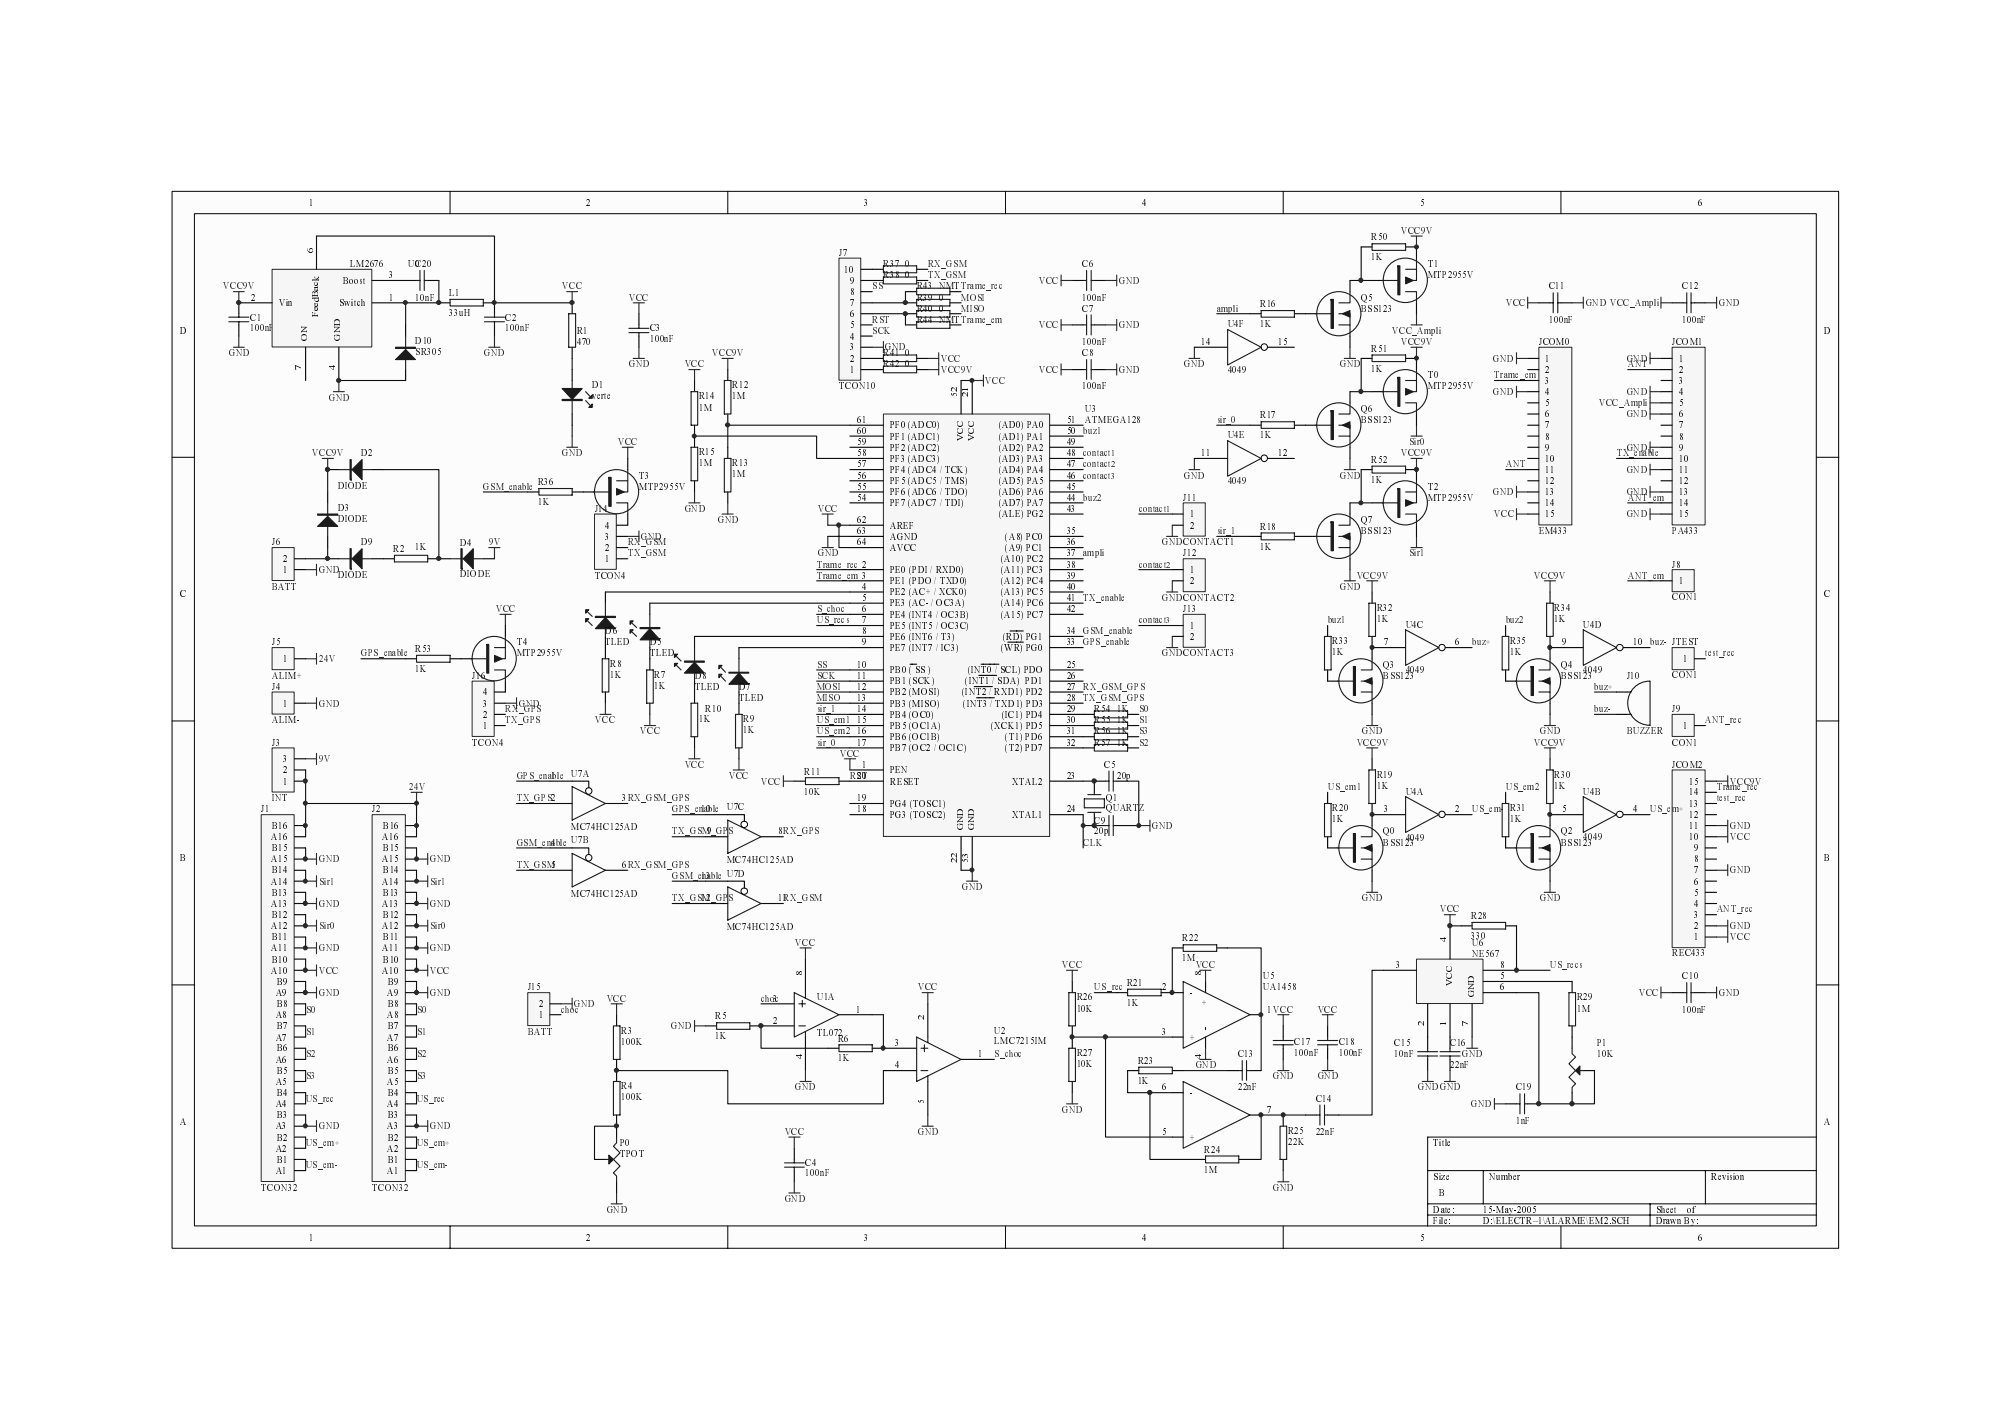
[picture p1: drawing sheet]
<svg xmlns="http://www.w3.org/2000/svg" width="297mm" height="210mm" viewBox="0 0 297 210" stroke-linecap="round" stroke-linejoin="round" font-family="sans-serif">
<defs><g id="words">
<g font-size="1.5">
<text x="45.6" y="30.4">1</text>
<text x="86.6" y="30.4">2</text>
<text x="127.7" y="30.4">3</text>
<text x="168.7" y="30.4">4</text>
<text x="209.7" y="30.4">5</text>
<text x="250.8" y="30.4">6</text>
<text x="46.3" y="37.3">6</text>
<text x="47.1" y="41.6">k</text>
<text x="50.7" y="41.9">Boost</text>
<text x="57.4" y="41.1">3</text>
<text x="124.7" y="40.3">10</text>
<text x="125.5" y="41.9">9</text>
<text x="37.1" y="44.4">2</text>
<text x="41.2" y="45.2">Vin</text>
<text x="47.1" y="46.8">F</text>
<text x="47.1" y="46">e</text>
<text x="47.1" y="45.3">e</text>
<text x="47.1" y="44.6">d</text>
<text x="47.1" y="43.9">B</text>
<text x="47.1" y="42.9">a</text>
<text x="47.1" y="42.2">c</text>
<text x="50.1" y="45.2">Switch</text>
<text x="57.4" y="44.4">1</text>
<text x="125.5" y="46.8">6</text>
<text x="125.5" y="45.2">7</text>
<text x="125.5" y="43.5">8</text>
<text x="26.6" y="49.3">D</text>
<text x="45.5" y="50.3">O</text>
<text x="45.5" y="49.3">N</text>
<text x="50.4" y="50.3">G</text>
<text x="50.4" y="49.3">N</text>
<text x="50.4" y="48.2">D</text>
<text x="125.5" y="53.4">2</text>
<text x="125.5" y="51.8">3</text>
<text x="125.5" y="50.2">4</text>
<text x="125.5" y="48.5">5</text>
<text x="177.4" y="51">14</text>
<text x="188.7" y="51">15</text>
<text x="228.3" y="53.4">1</text>
<text x="248" y="53.4">1</text>
<text x="269.5" y="49.3">D</text>
<text x="44.7" y="54.6">7</text>
<text x="49.6" y="54.6">4</text>
<text x="125.5" y="55.1">1</text>
<text x="141.5" y="58.7">52</text>
<text x="141.5" y="57.9">21</text>
<text x="228.3" y="55.1">2</text>
<text x="228.3" y="56.7">3</text>
<text x="228.3" y="58.4">4</text>
<text x="248" y="55.1">2</text>
<text x="248" y="56.7">3</text>
<text x="248" y="58.4">4</text>
<text x="126.5" y="62.5">61</text>
<text x="126.5" y="64.1">60</text>
<text x="126.5" y="65.7">59</text>
<text x="131.5" y="63.3">PF0 (ADC0)</text>
<text x="131.5" y="64.9">PF1 (ADC1)</text>
<text x="142.3" y="65.1">VV</text>
<text x="142.3" y="64">CC</text>
<text x="142.3" y="63.1">CC</text>
<text x="147.5" y="63.3">(AD0) PA0</text>
<text x="147.5" y="64.9">(AD1) PA1</text>
<text x="157.5" y="62.5">51</text>
<text x="157.5" y="64.1">50 buz1</text>
<text x="157.5" y="65.7">49</text>
<text x="228.3" y="60">5</text>
<text x="228.3" y="61.6">6</text>
<text x="228.3" y="63.3">7</text>
<text x="228.3" y="64.9">8</text>
<text x="248" y="60">5</text>
<text x="248" y="61.6">6</text>
<text x="248" y="63.3">7</text>
<text x="248" y="64.9">8</text>
<text x="126.5" y="67.4">58</text>
<text x="126.5" y="69">57</text>
<text x="126.5" y="70.7">56</text>
<text x="131.5" y="66.6">PF2 (ADC2)</text>
<text x="131.5" y="68.2">PF3 (ADC3)</text>
<text x="131.5" y="69.9">PF4 (ADC4 / TCK)</text>
<text x="131.5" y="71.5">PF5 (ADC5 / TMS)</text>
<text x="147.5" y="66.6">(AD2) PA2</text>
<text x="147.5" y="68.2">(AD3) PA3</text>
<text x="147.5" y="69.9">(AD4) PA4</text>
<text x="147.5" y="71.5">(AD5) PA5</text>
<text x="157.5" y="67.4">48 contact1</text>
<text x="157.5" y="69">47 contact2</text>
<text x="157.5" y="70.7">46 contact3</text>
<text x="177.4" y="67.4">11</text>
<text x="188.7" y="67.4">12</text>
<text x="228.3" y="66.6">9</text>
<text x="228.3" y="68.2">10</text>
<text x="228.3" y="69.9">11</text>
<text x="228.3" y="71.5">12</text>
<text x="248" y="66.6">9</text>
<text x="248" y="68.2">10</text>
<text x="248" y="69.9">11</text>
<text x="248" y="71.5">12</text>
<text x="126.5" y="72.3">55</text>
<text x="126.5" y="74">54</text>
<text x="126.5" y="77.2">62</text>
<text x="131.5" y="73.1">PF6 (ADC6 / TDO)</text>
<text x="131.5" y="74.8">PF7 (ADC7 / TDI)</text>
<text x="147.5" y="73.1">(AD6) PA6</text>
<text x="147.5" y="74.8">(AD7) PA7</text>
<text x="147.5" y="76.4">(ALE) PG2</text>
<text x="157.5" y="72.3">45</text>
<text x="157.5" y="74">44 buz2</text>
<text x="157.5" y="75.6">43</text>
<text x="175.8" y="76.4">1</text>
<text x="228.3" y="73.1">13</text>
<text x="228.3" y="74.8">14</text>
<text x="228.3" y="76.4">15</text>
<text x="248" y="73.1">13</text>
<text x="248" y="74.8">14</text>
<text x="248" y="76.4">15</text>
<text x="41.8" y="83">2</text>
<text x="89.4" y="83">1</text>
<text x="89.4" y="81.4">2</text>
<text x="89.4" y="79.7">3</text>
<text x="89.4" y="78.1">4</text>
<text x="126.5" y="78.9">63</text>
<text x="126.5" y="80.5">64</text>
<text x="131.5" y="78.1">AREF</text>
<text x="131.5" y="79.7">AGND</text>
<text x="131.5" y="81.4">AVCC</text>
<text x="147.9" y="83">(A10) PC2</text>
<text x="148.5" y="79.7">(A8) PC0</text>
<text x="148.5" y="81.4">(A9) PC1</text>
<text x="157.5" y="78.9">35</text>
<text x="157.5" y="80.5">36</text>
<text x="157.5" y="82.2">37 ampli</text>
<text x="157.5" y="83.8">38</text>
<text x="175.8" y="78.1">2</text>
<text x="26.6" y="88.3">C</text>
<text x="41.8" y="84.7">1</text>
<text x="127.4" y="87.1">4</text>
<text x="127.4" y="88.8">5</text>
<text x="131.5" y="84.7">PE0 (PDI / RXD0)</text>
<text x="131.5" y="86.3">PE1 (PDO / TXD0)</text>
<text x="131.5" y="88">PE2 (AC+ / XCK0)</text>
<text x="131.5" y="89.6">PE3 (AC- / OC3A)</text>
<text x="147.9" y="84.7">(A11) PC3</text>
<text x="147.9" y="86.3">(A12) PC4</text>
<text x="147.9" y="88">(A13) PC5</text>
<text x="147.9" y="89.6">(A14) PC6</text>
<text x="157.5" y="85.5">39</text>
<text x="157.5" y="87.1">40</text>
<text x="157.5" y="88.8">41 TX_enable</text>
<text x="175.8" y="84.7">1</text>
<text x="175.8" y="86.3">2</text>
<text x="248" y="86.3">1</text>
<text x="269.5" y="88.3">C</text>
<text x="127.4" y="90.4">6</text>
<text x="127.4" y="92.1">7</text>
<text x="127.4" y="93.7">8</text>
<text x="127.4" y="95.3">9</text>
<text x="131.5" y="91.2">PE4 (INT4 / OC3B)</text>
<text x="131.5" y="92.9">PE5 (INT5 / OC3C)</text>
<text x="131.5" y="94.5">PE6 (INT6 / T3)</text>
<text x="147.9" y="91.2">(A15) PC7</text>
<text x="148.2" y="94.5">(RD) PG1</text>
<text x="157.5" y="90.4">42</text>
<text x="157.5" y="95.3">33 GPS_enable</text>
<text x="157.5" y="93.7">34 GSM_enable</text>
<text x="175.8" y="92.9">1</text>
<text x="175.8" y="94.5">2</text>
<text x="204.5" y="95.3">7</text>
<text x="215" y="95.3">6</text>
<text x="230.7" y="95.3">9</text>
<text x="241.2" y="95.3">10</text>
<text x="41.8" y="97.8">1</text>
<text x="126.5" y="98.6">10</text>
<text x="126.5" y="100.3">11</text>
<text x="126.5" y="101.9">12</text>
<text x="131.5" y="96.2">PE7 (INT7 / IC3)</text>
<text x="131.5" y="99.4">PB0 ( SS )</text>
<text x="131.5" y="101.1">PB1 (SCK)</text>
<text x="142.6" y="101.1">(INT1 / SDA) PD1</text>
<text x="142.9" y="99.4">(INT0 / SCL) PDO</text>
<text x="147.9" y="96.2">(WR) PG0</text>
<text x="157.5" y="98.6">25</text>
<text x="157.5" y="101.9">27 RX_GSM_GPS</text>
<text x="157.5" y="100.3">26</text>
<text x="248.6" y="97.8">1</text>
<text x="41.8" y="104.4">1</text>
<text x="71.4" y="107.7">1</text>
<text x="71.4" y="106">2</text>
<text x="71.4" y="104.4">3</text>
<text x="71.4" y="102.7">4</text>
<text x="126.5" y="103.5">13</text>
<text x="126.5" y="105.2">14</text>
<text x="126.5" y="106.8">15</text>
<text x="131.5" y="102.7">PB2 (MOSI)</text>
<text x="131.5" y="104.4">PB3 (MISO)</text>
<text x="131.5" y="106">PB4 (OC0)</text>
<text x="131.5" y="107.7">PB5 (OC1A)</text>
<text x="142.1" y="102.7">(INT2 / RXD1) PD2</text>
<text x="142.3" y="104.4">(INT3 / TXD1) PD3</text>
<text x="146.4" y="107.7">(XCK1) PD5</text>
<text x="148" y="106">(IC1) PD4</text>
<text x="157.5" y="105.2">29</text>
<text x="157.5" y="106.8">30</text>
<text x="157.5" y="103.5">28 TX_GSM_GPS</text>
<text x="248.6" y="107.7">1</text>
<text x="41.8" y="112.6">3</text>
<text x="126.5" y="108.5">16</text>
<text x="126.5" y="110.1">17</text>
<text x="127.4" y="113.4">1</text>
<text x="131.5" y="109.3">PB6 (OC1B)</text>
<text x="131.5" y="110.9">PB7 (OC2 / OC1C)</text>
<text x="148.5" y="109.3">(T1) PD6</text>
<text x="148.5" y="110.9">(T2) PD7</text>
<text x="157.5" y="108.5">31</text>
<text x="157.5" y="110.1">32</text>
<text x="41.8" y="115.9">1</text>
<text x="41.8" y="114.2">2</text>
<text x="81.4" y="115">1</text>
<text x="91.9" y="118.3">3RX_GSM_GPS</text>
<text x="126.5" y="115">20</text>
<text x="126.5" y="118.3">19</text>
<text x="131.5" y="114.2">PEN</text>
<text x="131.5" y="115.9">RESET</text>
<text x="131.5" y="119.2">PG4 (TOSC1)</text>
<text x="149.5" y="115.9">XTAL2</text>
<text x="157.5" y="115">23</text>
<text x="249.4" y="119.2">13</text>
<text x="249.4" y="117.5">14</text>
<text x="249.4" y="115.9">15</text>
<text x="40" y="124.1">A16</text>
<text x="40.2" y="125.8">B15</text>
<text x="40.2" y="122.5">B16</text>
<text x="56.4" y="124.1">A16</text>
<text x="56.6" y="125.8">B15</text>
<text x="56.6" y="122.5">B16</text>
<text x="81.4" y="124.9">4</text>
<text x="103.6" y="120">10</text>
<text x="104.4" y="123.3">9</text>
<text x="114.9" y="123.3">8RX_GPS</text>
<text x="126.5" y="120">18</text>
<text x="131.5" y="120.8">PG3 (TOSC2)</text>
<text x="142.3" y="122.6">GG</text>
<text x="142.3" y="121.6">NN</text>
<text x="142.3" y="120.5">DD</text>
<text x="149.5" y="120.8">XTAL1</text>
<text x="157.5" y="120">24</text>
<text x="204.5" y="120">3</text>
<text x="215" y="120">2</text>
<text x="230.7" y="120">5</text>
<text x="241.2" y="120">4</text>
<text x="249.4" y="124.1">10</text>
<text x="249.4" y="122.5">11</text>
<text x="249.4" y="120.8">12</text>
<text x="250.3" y="125.8">9</text>
<text x="26.6" y="127.2">B</text>
<text x="40" y="130.7">A14</text>
<text x="40" y="127.4">A15</text>
<text x="40.2" y="129">B14</text>
<text x="56.4" y="130.7">A14</text>
<text x="56.4" y="127.4">A15</text>
<text x="56.6" y="129">B14</text>
<text x="91.9" y="128.2">6RX_GSM_GPS</text>
<text x="103.6" y="129.9">13</text>
<text x="141.5" y="127.5">25</text>
<text x="141.5" y="126.8">23</text>
<text x="250.3" y="130.7">6</text>
<text x="250.3" y="129">7</text>
<text x="250.3" y="127.4">8</text>
<text x="269.5" y="127.2">B</text>
<text x="40" y="137.2">A12</text>
<text x="40" y="134">A13</text>
<text x="40.2" y="135.6">B12</text>
<text x="40.2" y="132.3">B13</text>
<text x="56.4" y="137.2">A12</text>
<text x="56.4" y="134">A13</text>
<text x="56.6" y="135.6">B12</text>
<text x="56.6" y="132.3">B13</text>
<text x="103.6" y="133.1">12</text>
<text x="114.9" y="133.1">11RX_GSM</text>
<text x="250.3" y="137.2">2</text>
<text x="250.3" y="135.6">3</text>
<text x="250.3" y="134">4</text>
<text x="250.3" y="132.3">5</text>
<text x="40" y="143.8">A10</text>
<text x="40" y="140.5">A11</text>
<text x="40.2" y="142.2">B10</text>
<text x="40.2" y="138.9">B11</text>
<text x="56.4" y="143.8">A10</text>
<text x="56.4" y="140.5">A11</text>
<text x="56.6" y="142.2">B10</text>
<text x="56.6" y="138.9">B11</text>
<text x="206.1" y="143">3</text>
<text x="213.7" y="139.2">4</text>
<text x="214.6" y="143.6">C</text>
<text x="221.5" y="143">8</text>
<text x="250.3" y="138.9">1</text>
<text x="40.7" y="147.1">A9</text>
<text x="40.9" y="148.7">B8</text>
<text x="40.9" y="145.5">B9</text>
<text x="57.1" y="147.1">A9</text>
<text x="57.3" y="148.7">B8</text>
<text x="57.3" y="145.5">B9</text>
<text x="79.6" y="148.7">2</text>
<text x="114.2" y="147.9">3</text>
<text x="118.5" y="144.2">8</text>
<text x="126.4" y="149.6">1</text>
<text x="171.7" y="146.3">2</text>
<text x="175.8" y="147.1">-</text>
<text x="177.6" y="144.2">8</text>
<text x="178.4" y="148.4">+</text>
<text x="187.1" y="149.6">1 VCC</text>
<text x="214.6" y="145.6">V</text>
<text x="214.6" y="144.6">C</text>
<text x="217.8" y="147.3">G</text>
<text x="217.8" y="146.2">N</text>
<text x="217.8" y="145.1">D</text>
<text x="221.5" y="146.3">6</text>
<text x="221.5" y="144.6">5</text>
<text x="40.7" y="153.7">A7</text>
<text x="40.7" y="150.4">A8</text>
<text x="40.9" y="155.3">B6</text>
<text x="40.9" y="152">B7</text>
<text x="57.1" y="153.7">A7</text>
<text x="57.1" y="150.4">A8</text>
<text x="57.3" y="155.3">B6</text>
<text x="57.3" y="152">B7</text>
<text x="79.6" y="150.4">1</text>
<text x="114.2" y="151.2">2</text>
<text x="132.3" y="154.5">3</text>
<text x="136.6" y="150.7">2</text>
<text x="171.7" y="152.9">3</text>
<text x="175.8" y="153.7">+</text>
<text x="178.4" y="152.2">-</text>
<text x="210.5" y="151.5">2</text>
<text x="213.7" y="151.5">1</text>
<text x="217" y="151.5">7</text>
<text x="40.7" y="160.3">A5</text>
<text x="40.7" y="157">A6</text>
<text x="40.9" y="161.9">B4</text>
<text x="40.9" y="158.6">B5</text>
<text x="57.1" y="160.3">A5</text>
<text x="57.1" y="157">A6</text>
<text x="57.3" y="161.9">B4</text>
<text x="57.3" y="158.6">B5</text>
<text x="118.5" y="156.5">4</text>
<text x="132.3" y="157.8">4</text>
<text x="144.4" y="156.2">1</text>
<text x="171.7" y="161.1">6</text>
<text x="175.8" y="161.9">-</text>
<text x="177.6" y="156.5">4</text>
<text x="26.6" y="166.2">A</text>
<text x="40.7" y="166.8">A3</text>
<text x="40.7" y="163.6">A4</text>
<text x="40.9" y="165.2">B3</text>
<text x="57.1" y="166.8">A3</text>
<text x="57.1" y="163.6">A4</text>
<text x="57.3" y="165.2">B3</text>
<text x="136.6" y="163.1">5</text>
<text x="171.7" y="167.7">5</text>
<text x="187.1" y="164.4">7</text>
<text x="269.5" y="166.2">A</text>
<text x="40.7" y="173.4">A1</text>
<text x="40.7" y="170.1">A2</text>
<text x="40.9" y="171.8">B1</text>
<text x="40.9" y="168.5">B2</text>
<text x="57.1" y="173.4">A1</text>
<text x="57.1" y="170.1">A2</text>
<text x="57.3" y="171.8">B1</text>
<text x="57.3" y="168.5">B2</text>
<text x="175.8" y="168.5">+</text>
<text x="211.7" y="169.3">Title</text>
<text x="211.7" y="174.2">Size</text>
<text x="211.7" y="179.1">Date:</text>
<text x="212.5" y="176.7">B</text>
<text x="219.1" y="179.1">15-May-2005</text>
<text x="219.9" y="174.2">Number</text>
<text x="244.5" y="179.1">Sheet</text>
<text x="249.2" y="179.1">of</text>
<text x="252.7" y="174.2">Revision</text>
<text x="45.6" y="183.2">1</text>
<text x="86.6" y="183.2">2</text>
<text x="127.7" y="183.2">3</text>
<text x="168.7" y="183.2">4</text>
<text x="209.7" y="183.2">5</text>
<text x="211.7" y="180.8">File:</text>
<text x="219.1" y="180.8">D:\ELECTR~1\ALARME\EM2.SCH</text>
<text x="244.5" y="180.8">Drawn By:</text>
<text x="250.8" y="183.2">6</text>
</g>
<g font-size="1.5" fill="#0e0e0e">
<text x="202.5" y="35.5">R50</text>
<text x="51.7" y="39.4">LM2676</text>
<text x="60.2" y="39.4">U0C20</text>
<text x="123.9" y="37.8">J7</text>
<text x="130.5" y="39.4">R37 0</text>
<text x="130.5" y="41.1">R38 0</text>
<text x="159.9" y="39.4">C6</text>
<text x="202.5" y="38.5">1K</text>
<text x="210.9" y="39.4">T1</text>
<text x="210.9" y="41.1">MTP2955V</text>
<text x="36.9" y="47.4">C1</text>
<text x="61.4" y="44.4">10nF</text>
<text x="66.3" y="43.7">L1</text>
<text x="66.3" y="46.7">33uH</text>
<text x="74.6" y="47.4">C2</text>
<text x="135.4" y="44.4">R39 0</text>
<text x="135.4" y="46">R40 0</text>
<text x="135.4" y="47.7">R44 NMTTrame_em</text>
<text x="135.4" y="42.7">R43 NMTTrame_rec</text>
<text x="159.9" y="46">C7</text>
<text x="159.9" y="44.4">100nF</text>
<text x="186.1" y="45.4">R16</text>
<text x="201.1" y="44.4">Q5</text>
<text x="201.1" y="46">BSS123</text>
<text x="228.8" y="42.7">C11</text>
<text x="228.8" y="47.7">100nF</text>
<text x="248.5" y="42.7">C12</text>
<text x="248.5" y="47.7">100nF</text>
<text x="36.9" y="48.8">100nF</text>
<text x="61.4" y="50.8">D10</text>
<text x="61.4" y="52.4">SR305</text>
<text x="74.6" y="48.8">100nF</text>
<text x="85.2" y="49.3">R1</text>
<text x="85.2" y="51">470</text>
<text x="96" y="49">C3</text>
<text x="96" y="50.4">100nF</text>
<text x="130.5" y="52.6">R41 0</text>
<text x="159.9" y="51">100nF</text>
<text x="159.9" y="52.6">C8</text>
<text x="181.3" y="48.3">U4F</text>
<text x="186.1" y="48.3">1K</text>
<text x="202.5" y="51.9">R51</text>
<text x="227.3" y="51">JCOM0</text>
<text x="247" y="51">JCOM1</text>
<text x="87.5" y="57.3">D1</text>
<text x="87.5" y="59">verte</text>
<text x="103.2" y="59">R14</text>
<text x="108.1" y="57.3">R12</text>
<text x="108.1" y="59">1M</text>
<text x="123.9" y="57.5">TCON10</text>
<text x="130.5" y="54.3">R42 0</text>
<text x="159.9" y="57.5">100nF</text>
<text x="181.3" y="55.1">4049</text>
<text x="202.5" y="54.9">1K</text>
<text x="210.9" y="55.9">T0</text>
<text x="210.9" y="57.5">MTP2955V</text>
<text x="103.2" y="60.6">1M</text>
<text x="160.3" y="60.8">U3</text>
<text x="160.3" y="62.5">ATMEGA128</text>
<text x="181.3" y="64.8">U4E</text>
<text x="186.1" y="61.8">R17</text>
<text x="186.1" y="64.8">1K</text>
<text x="201.1" y="60.8">Q6</text>
<text x="201.1" y="62.5">BSS123</text>
<text x="53.3" y="67.4">D2</text>
<text x="79.4" y="71.7">R36</text>
<text x="94.4" y="70.7">T3</text>
<text x="103.2" y="67.2">R15</text>
<text x="103.2" y="68.9">1M</text>
<text x="108.1" y="68.9">R13</text>
<text x="108.1" y="70.5">1M</text>
<text x="181.3" y="71.5">4049</text>
<text x="202.5" y="68.4">R52</text>
<text x="202.5" y="71.4">1K</text>
<text x="49.9" y="75.5">D3</text>
<text x="49.9" y="77.1">DIODE</text>
<text x="49.9" y="72.2">DIODE</text>
<text x="79.4" y="74.6">1K</text>
<text x="87.8" y="75.6">J14</text>
<text x="94.4" y="72.3">MTP2955V</text>
<text x="174.8" y="74">J11</text>
<text x="201.1" y="77.2">Q7</text>
<text x="210.9" y="72.3">T2</text>
<text x="210.9" y="74">MTP2955V</text>
<text x="40.2" y="80.5">J6</text>
<text x="53.3" y="80.5">D9</text>
<text x="58.1" y="81.5">R2</text>
<text x="61.4" y="81.2">1K</text>
<text x="68" y="80.7">D4</text>
<text x="174.8" y="82.2">J12</text>
<text x="186.1" y="78.3">R18</text>
<text x="186.1" y="81.2">1K</text>
<text x="201.1" y="78.9">BSS123</text>
<text x="227.3" y="78.9">EM433</text>
<text x="247" y="83.8">J8</text>
<text x="247" y="78.9">PA433</text>
<text x="40.2" y="87.1">BATT</text>
<text x="49.9" y="85.3">DIODE</text>
<text x="68" y="85.2">DIODE</text>
<text x="87.8" y="85.5">TCON4</text>
<text x="247" y="88.6">CON1</text>
<text x="40.2" y="95.3">J5</text>
<text x="76.3" y="95.3">T4</text>
<text x="89.4" y="93.7">D6</text>
<text x="89.4" y="95.3">TLED</text>
<text x="96" y="95.3">D5</text>
<text x="174.8" y="90.4">J13</text>
<text x="196.8" y="95.2">R33</text>
<text x="203.3" y="90.2">R32</text>
<text x="203.3" y="91.9">1K</text>
<text x="207.6" y="92.7">U4C</text>
<text x="223" y="95.2">R35</text>
<text x="229.6" y="90.2">R34</text>
<text x="229.6" y="91.9">1K</text>
<text x="233.9" y="92.7">U4D</text>
<text x="40.2" y="100.3">ALIM+</text>
<text x="40.2" y="101.9">J4</text>
<text x="61.4" y="96.3">R53</text>
<text x="61.4" y="99.3">1K</text>
<text x="69.7" y="100.3">J16</text>
<text x="76.3" y="97">MTP2955V</text>
<text x="90.1" y="98.5">R8</text>
<text x="90.1" y="100.1">1K</text>
<text x="96" y="97">TLED</text>
<text x="96.7" y="100.1">R7</text>
<text x="96.7" y="101.8">1K</text>
<text x="102.6" y="100.3">D8</text>
<text x="102.6" y="101.9">TLED</text>
<text x="109.1" y="101.9">D7</text>
<text x="196.8" y="96.8">1K</text>
<text x="204.3" y="98.6">Q3</text>
<text x="204.3" y="100.3">BSS123</text>
<text x="207.6" y="99.4">4049</text>
<text x="223" y="96.8">1K</text>
<text x="230.6" y="98.6">Q4</text>
<text x="230.6" y="100.3">BSS123</text>
<text x="233.9" y="99.4">4049</text>
<text x="240.3" y="100.3">J10</text>
<text x="247" y="100.1">CON1</text>
<text x="40.2" y="106.8">ALIM-</text>
<text x="103.2" y="106.7">1K</text>
<text x="104.2" y="105.2">R10</text>
<text x="109.1" y="103.5">TLED</text>
<text x="109.8" y="106.7">R9</text>
<text x="161.6" y="105.2">R54 1K</text>
<text x="161.6" y="106.8">R55 1K</text>
<text x="247" y="105.2">J9</text>
<text x="40.2" y="110.1">J3</text>
<text x="69.7" y="110.1">TCON4</text>
<text x="109.8" y="108.3">1K</text>
<text x="161.6" y="108.5">R56 1K</text>
<text x="161.6" y="110.1">R57 1K</text>
<text x="163.1" y="113.4">C5</text>
<text x="240.3" y="108.5">BUZZER</text>
<text x="247" y="110.1">CON1</text>
<text x="247" y="113.4">JCOM2</text>
<text x="40.2" y="118.3">INT</text>
<text x="84.3" y="114.7">U7A</text>
<text x="107.3" y="119.7">U7C</text>
<text x="118.8" y="114.4">R11</text>
<text x="118.8" y="117.4">10K</text>
<text x="163.3" y="118.3">Q1</text>
<text x="163.3" y="119.8">QUARTZ</text>
<text x="164.9" y="115">20p</text>
<text x="196.8" y="119.8">R20</text>
<text x="203.3" y="114.9">R19</text>
<text x="203.3" y="116.5">1K</text>
<text x="207.6" y="117.4">U4A</text>
<text x="223" y="119.8">R31</text>
<text x="229.6" y="114.9">R30</text>
<text x="229.6" y="116.5">1K</text>
<text x="233.9" y="117.4">U4B</text>
<text x="38.6" y="120">J1</text>
<text x="55" y="120">J2</text>
<text x="84.3" y="122.6">MC74HC125AD</text>
<text x="161.6" y="121.7">C9</text>
<text x="161.6" y="123.3">20p</text>
<text x="196.8" y="121.5">1K</text>
<text x="204.3" y="123.3">Q0</text>
<text x="204.3" y="124.9">BSS123</text>
<text x="207.6" y="124.3">4049</text>
<text x="223" y="121.5">1K</text>
<text x="230.6" y="123.3">Q2</text>
<text x="230.6" y="124.9">BSS123</text>
<text x="233.9" y="124.1">4049</text>
<text x="107.3" y="127.5">MC74HC125AD</text>
<text x="84.3" y="132.5">MC74HC125AD</text>
<text x="107.3" y="137.4">MC74HC125AD</text>
<text x="217.3" y="135.7">R28</text>
<text x="174.6" y="139.1">R22</text>
<text x="174.6" y="142">1M</text>
<text x="217.3" y="138.7">330</text>
<text x="217.4" y="139.7">U6</text>
<text x="217.4" y="141.3">NE567</text>
<text x="247" y="141.2">REC433</text>
<text x="77.9" y="146.3">J15</text>
<text x="120.6" y="147.8">U1A</text>
<text x="159" y="147.8">R26</text>
<text x="159" y="149.4">10K</text>
<text x="166.4" y="145.6">R21</text>
<text x="166.4" y="148.6">1K</text>
<text x="186.6" y="144.6">U5</text>
<text x="186.6" y="146.3">UA1458</text>
<text x="232.9" y="147.8">R29</text>
<text x="232.9" y="149.4">1M</text>
<text x="248.5" y="144.6">C10</text>
<text x="248.5" y="149.6">100nF</text>
<text x="77.9" y="152.9">BATT</text>
<text x="91.8" y="152.7">R3</text>
<text x="91.8" y="154.3">100K</text>
<text x="105.7" y="150.6">R5</text>
<text x="105.7" y="153.5">1K</text>
<text x="120.6" y="153">TL072</text>
<text x="123.8" y="153.9">R6</text>
<text x="146.9" y="152.7">U2</text>
<text x="146.9" y="154.2">LMC7215IM</text>
<text x="159" y="156">R27</text>
<text x="191.2" y="154.3">C17</text>
<text x="191.2" y="156">100nF</text>
<text x="197.8" y="154.3">C18</text>
<text x="197.8" y="156">100nF</text>
<text x="206" y="154.5">C15</text>
<text x="214.2" y="154.5">C16</text>
<text x="235.9" y="154.5">P1</text>
<text x="91.8" y="160.9">R4</text>
<text x="123.8" y="156.8">1K</text>
<text x="159" y="157.6">10K</text>
<text x="168" y="157.1">R23</text>
<text x="168" y="160.1">1K</text>
<text x="182.8" y="156.2">C13</text>
<text x="182.8" y="161.1">22nF</text>
<text x="206" y="156.2">10nF</text>
<text x="214.2" y="157.8">22nF</text>
<text x="223.9" y="161.1">C19</text>
<text x="235.9" y="156.2">10K</text>
<text x="91.8" y="162.5">100K</text>
<text x="190.2" y="167.5">R25</text>
<text x="194.3" y="162.7">C14</text>
<text x="194.3" y="167.7">22nF</text>
<text x="223.9" y="166">1nF</text>
<text x="91.6" y="169.3">P0</text>
<text x="91.6" y="170.9">TPOT</text>
<text x="119" y="172.2">C4</text>
<text x="119" y="173.7">100nF</text>
<text x="177.9" y="170.3">R24</text>
<text x="177.9" y="173.3">1M</text>
<text x="190.2" y="169.1">22K</text>
<text x="38.6" y="175.9">TCON32</text>
<text x="55" y="175.9">TCON32</text>
</g>
<g font-size="1.5" fill="#262626">
<text x="206.9" y="34.5">VCC9V</text>
<text x="137" y="39.4">RX_GSM</text>
<text x="137" y="41.1">TX_GSM</text>
<text x="153.4" y="41.9">VCC</text>
<text x="165.2" y="41.9">GND</text>
<text x="33" y="42.7">VCC9V</text>
<text x="83" y="42.7">VCC</text>
<text x="92.9" y="44.4">VCC</text>
<text x="128.8" y="47.7">RST</text>
<text x="128.8" y="42.7">SS</text>
<text x="142" y="46">MISO</text>
<text x="142" y="44.4">MOSI</text>
<text x="179.7" y="46">ampli</text>
<text x="222.4" y="45.2">VCC</text>
<text x="234.2" y="45.2">GND VCC_Ampli</text>
<text x="253.9" y="45.2">GND</text>
<text x="33.8" y="52.6">GND</text>
<text x="71.6" y="52.6">GND</text>
<text x="105.2" y="52.6">VCC9V</text>
<text x="128.8" y="49.3">SCK</text>
<text x="130.8" y="51.8">GND</text>
<text x="139" y="53.4">VCC</text>
<text x="153.4" y="48.5">VCC</text>
<text x="165.2" y="48.5">GND</text>
<text x="205.6" y="49.3">VCC_Ampli</text>
<text x="206.9" y="51">VCC9V</text>
<text x="220.6" y="53.4">GND</text>
<text x="240.3" y="53.4">GND</text>
<text x="48.6" y="59.2">GND</text>
<text x="92.9" y="54.3">GND</text>
<text x="101.1" y="54.3">VCC</text>
<text x="139" y="55.1">VCC9V</text>
<text x="145.6" y="56.7">VCC</text>
<text x="153.4" y="55.1">VCC</text>
<text x="165.2" y="55.1">GND</text>
<text x="174.9" y="54.3">GND</text>
<text x="197.9" y="54.3">GND</text>
<text x="220.6" y="58.4">GND</text>
<text x="220.7" y="55.9">Trame_em</text>
<text x="240.3" y="58.4">GND</text>
<text x="240.4" y="54.3">ANT</text>
<text x="91.2" y="65.7">VCC</text>
<text x="179.7" y="62.5">sir_0</text>
<text x="208.1" y="65.7">Sir0</text>
<text x="236.1" y="60">VCC_Ampli</text>
<text x="240.3" y="61.6">GND</text>
<text x="46.1" y="67.4">VCC9V</text>
<text x="83" y="67.4">GND</text>
<text x="174.9" y="70.7">GND</text>
<text x="197.9" y="70.7">GND</text>
<text x="206.9" y="67.4">VCC9V</text>
<text x="222.4" y="69">ANT</text>
<text x="238.8" y="67.4">TX_enable</text>
<text x="240.3" y="66.6">GND</text>
<text x="240.3" y="69.9">GND</text>
<text x="71.4" y="72.3">GSM_enable</text>
<text x="101.1" y="75.6">GND</text>
<text x="106" y="77.2">GND</text>
<text x="120.8" y="75.6">VCC</text>
<text x="168.2" y="75.6">contact1</text>
<text x="220.6" y="73.1">GND</text>
<text x="220.7" y="76.4">VCC</text>
<text x="240.3" y="73.1">GND</text>
<text x="240.3" y="76.4">GND</text>
<text x="240.4" y="74">ANT_em</text>
<text x="72.2" y="80.5">9V</text>
<text x="92.7" y="80.5">RX_GSM</text>
<text x="92.7" y="82.2">TX_GSM</text>
<text x="94.7" y="79.7">GND</text>
<text x="120.6" y="83.8">Trame_rec 2</text>
<text x="120.8" y="82.2">GND</text>
<text x="168.2" y="83.8">contact2</text>
<text x="171.7" y="80.5">GNDCONTACT1</text>
<text x="179.7" y="78.9">sir_1</text>
<text x="208.1" y="82.2">Sir1</text>
<text x="47.1" y="84.7">GND</text>
<text x="120.6" y="85.5">Trame_em 3</text>
<text x="171.7" y="88.8">GNDCONTACT2</text>
<text x="197.9" y="87.1">GND</text>
<text x="200.4" y="85.5">VCC9V</text>
<text x="226.6" y="85.5">VCC9V</text>
<text x="240.4" y="85.5">ANT_em</text>
<text x="73.2" y="90.4">VCC</text>
<text x="120.6" y="92.1">US_recs</text>
<text x="120.6" y="90.4">S_choc</text>
<text x="168.2" y="92.1">contact3</text>
<text x="196.1" y="92.1">buz1</text>
<text x="217.4" y="95.3">buz+</text>
<text x="222.4" y="92.1">buz2</text>
<text x="243.7" y="95.3">buz- JTEST</text>
<text x="47.1" y="97.8">24V</text>
<text x="53.3" y="97">GPS_enable</text>
<text x="120.6" y="101.9">MOSI</text>
<text x="120.6" y="100.3">SCK</text>
<text x="120.6" y="98.6">SS</text>
<text x="171.7" y="97">GNDCONTACT3</text>
<text x="235.5" y="101.9">buz+</text>
<text x="251.9" y="97">test_rec</text>
<text x="47.1" y="104.4">GND</text>
<text x="74.6" y="105.2">RX_GPS</text>
<text x="74.6" y="106.8">TX_GPS</text>
<text x="76.6" y="104.4">GND</text>
<text x="87.9" y="106.8">VCC</text>
<text x="120.6" y="103.5">MISO</text>
<text x="120.6" y="106.8">US_em1</text>
<text x="120.6" y="105.2">sir_1</text>
<text x="168.2" y="105.2">S0</text>
<text x="168.2" y="106.8">S1</text>
<text x="235.5" y="105.2">buz-</text>
<text x="251.9" y="106.8">ANT_rec</text>
<text x="47.1" y="112.6">9V</text>
<text x="94.5" y="108.5">VCC</text>
<text x="101.1" y="113.4">VCC</text>
<text x="120.6" y="110.1">sir_0</text>
<text x="120.6" y="108.5">US_em2</text>
<text x="124.1" y="111.8">VCC</text>
<text x="168.2" y="110.1">S2</text>
<text x="168.2" y="108.5">S3</text>
<text x="200.4" y="110.1">VCC9V</text>
<text x="201.2" y="108.5">GND</text>
<text x="226.6" y="110.1">VCC9V</text>
<text x="227.5" y="108.5">GND</text>
<text x="60.4" y="116.7">24V</text>
<text x="76.3" y="115">GPS_enable</text>
<text x="76.3" y="118.4">TX_GPS2</text>
<text x="107.7" y="115">VCC</text>
<text x="112.4" y="115.9">VCC</text>
<text x="125.5" y="115">RST</text>
<text x="196.1" y="116.7">US_em1</text>
<text x="222.4" y="116.7">US_em2</text>
<text x="253.5" y="116.7">Trame_rec</text>
<text x="253.5" y="118.3">test_rec</text>
<text x="255.5" y="115.9">VCC9V</text>
<text x="76.3" y="124.9">GSM_enable U7B</text>
<text x="99.3" y="123.3">TX_GSM_GPS</text>
<text x="99.3" y="120">GPS_enable</text>
<text x="160" y="124.9">CLK</text>
<text x="170.2" y="122.5">GND</text>
<text x="217.4" y="120">US_em-</text>
<text x="243.7" y="120">US_em+</text>
<text x="255.5" y="122.5">GND</text>
<text x="255.5" y="124.1">VCC</text>
<text x="47.1" y="127.4">GND</text>
<text x="47.1" y="130.7">Sir1</text>
<text x="63.5" y="127.4">GND</text>
<text x="63.5" y="130.7">Sir1</text>
<text x="76.3" y="128.2">TX_GSM5</text>
<text x="99.3" y="129.9">GSM_enable U7D</text>
<text x="142.1" y="131.5">GND</text>
<text x="255.5" y="129">GND</text>
<text x="47.1" y="137.2">Sir0</text>
<text x="47.1" y="134">GND</text>
<text x="63.5" y="137.2">Sir0</text>
<text x="63.5" y="134">GND</text>
<text x="99.3" y="133.1">TX_GSM_GPS</text>
<text x="201.2" y="133.1">GND</text>
<text x="212.7" y="134.8">VCC</text>
<text x="227.5" y="133.1">GND</text>
<text x="253.5" y="134.8">ANT_rec</text>
<text x="255.5" y="137.2">GND</text>
<text x="47.1" y="143.8">VCC</text>
<text x="47.1" y="140.5">GND</text>
<text x="63.5" y="143.8">VCC</text>
<text x="63.5" y="140.5">GND</text>
<text x="117.5" y="139.7">VCC</text>
<text x="156.9" y="143">VCC</text>
<text x="176.6" y="143">VCC</text>
<text x="229" y="143">US_recs</text>
<text x="255.5" y="138.9">VCC</text>
<text x="45.1" y="149.6">S0</text>
<text x="47.1" y="147.1">GND</text>
<text x="61.5" y="149.6">S0</text>
<text x="63.5" y="147.1">GND</text>
<text x="82.9" y="149.6">choc</text>
<text x="84.9" y="148.7">GND</text>
<text x="89.6" y="147.9">VCC</text>
<text x="112.4" y="147.9">choc</text>
<text x="135.6" y="146.3">VCC</text>
<text x="161.6" y="146.3">US_rec</text>
<text x="194.6" y="149.6">VCC</text>
<text x="242.1" y="147.1">VCC</text>
<text x="253.9" y="147.1">GND</text>
<text x="45.1" y="152.9">S1</text>
<text x="61.5" y="152.9">S1</text>
<text x="99.1" y="152">GND</text>
<text x="45.1" y="156.2">S2</text>
<text x="45.1" y="159.5">S3</text>
<text x="61.5" y="156.2">S2</text>
<text x="61.5" y="159.5">S3</text>
<text x="117.5" y="161.1">GND</text>
<text x="146.9" y="156.2">S_choc</text>
<text x="176.6" y="157.8">GND</text>
<text x="188.1" y="159.5">GND</text>
<text x="194.6" y="159.5">GND</text>
<text x="209.4" y="161.1">GNDGND</text>
<text x="216" y="156.2">GND</text>
<text x="45.1" y="162.7">US_rec</text>
<text x="47.1" y="166.8">GND</text>
<text x="61.5" y="162.7">US_rec</text>
<text x="63.5" y="166.8">GND</text>
<text x="115.9" y="167.7">VCC</text>
<text x="135.6" y="167.7">GND</text>
<text x="156.9" y="164.4">GND</text>
<text x="217.3" y="163.6">GND</text>
<text x="45.1" y="172.6">US_em-</text>
<text x="45.1" y="169.3">US_em+</text>
<text x="61.5" y="172.6">US_em-</text>
<text x="61.5" y="169.3">US_em+</text>
<text x="89.6" y="179.1">GND</text>
<text x="115.9" y="177.5">GND</text>
<text x="188.1" y="175.9">GND</text>
</g>
</g></defs>
<path d="M25.4 28.3h246.2v156.1h-246.2z" fill="#fcfcfc"/>
<g fill="none" stroke="#000" stroke-width=".15">
<path d="M25.4 28.3h246.2v156.1h-246.2zM28.7 31.6h239.6v149.5h-239.6zM66.5 28.3v3.3M107.5 28.3v3.3M148.5 28.3v3.3M189.5 28.3v3.3M230.6 28.3v3.3M25.4 67.5h3.3M268.3 67.5h3.3M25.4 106.5h3.3M268.3 106.5h3.3M25.4 145.5h3.3"/>
<path d="M268.3 145.5h3.3M210.9 172.9h57.4M210.9 177.8h57.4M210.9 179.5h57.4M219.1 172.9v4.9M243.7 177.8v3.3M251.9 172.9v4.9M268.3 168h-57.4v13.1M66.5 181.1v3.3M107.5 181.1v3.3M148.5 181.1v3.3M189.5 181.1v3.3"/>
<path d="M230.6 181.1v3.3"/>
</g>
<path d="M84.5 54.6v1.6M84.5 61.2v1.6" fill="none" stroke="#000" stroke-width=".16"/>
<path d="M84.5 56.2v5M86.5 59.2l.6 .6M86.5 57.9l.6 .6" fill="none" stroke="#1b1b1b" stroke-width=".16"/>
<g fill="#1b1b1b" stroke="#1b1b1b" stroke-width=".16">
<path d="M83 57.4h3l-1.5 1.6z"/>
<path d="M87.5 59.7v.5h-.5z"/>
<path d="M87 58.8l.5-.4v.4z"/>
<path d="M83 59h3v.2h-3z" fill-rule="evenodd"/>
</g>
<path d="M84.5 52.9v1.7M84.5 62.8v1.6" fill="none" stroke="#0e0e0e" stroke-width=".16"/>
<path d="M83.7 66.1h1.6M84.5 64.4v1.7" fill="none" stroke="#262626" stroke-width=".16"/>
<path d="M227.3 51.3h4.9v26.2h-4.9z" fill="#f6f6f6"/>
<path d="M227.3 51.3h4.9v26.2h-4.9z" fill="none" stroke="#262626" stroke-width=".15"/>
<g fill="none" stroke="#000" stroke-width=".16">
<path d="M84.5 44.7v1.6M84.5 51.3v1.6M225.7 52.9h1.6M225.7 54.6h1.6M225.7 56.2h1.6M225.7 57.9h1.6M225.7 59.5h1.6M225.7 61.2h1.6M225.7 62.8h1.6M225.7 64.4h1.6M225.7 66.1h1.6M225.7 67.7h1.6"/>
<path d="M225.7 69.4h1.6M225.7 71h1.6M225.7 72.7h1.6M225.7 74.3h1.6M225.7 75.9h1.6"/>
</g>
<path d="M224 52.1v1.6M224 57.1v1.6M224 52.9h1.7M224 57.9h1.7M224 71.8v1.7M224 75.1v1.7M224 72.7h1.7M224 75.9h1.7M72.2 80.9h1.6M73 80.9v1.6" fill="none" stroke="#262626" stroke-width=".16"/>
<path d="M220.7 56.2h5M222.4 69.4h3.3M240.4 85.8h4.9" fill="none" stroke="#0e0e0e" stroke-width=".16"/>
<path d="M84 46.3h1v5h-1z" fill="none" stroke="#1b1b1b" stroke-width=".16"/>
<path d="M247 84.2h3.2v3.2h-3.2z" fill="#f6f6f6"/>
<path d="M247 84.1h3.2v3.3h-3.2z" fill="none" stroke="#262626" stroke-width=".15"/>
<path d="M94.4 46.3v1.7M94.4 49.6v1.7M245.3 85.8h1.7" fill="none" stroke="#000" stroke-width=".16"/>
<path d="M93.5 44.7h1.7M93.5 52.9h1.7M94.4 44.7v1.6M94.4 51.3v1.6M45.1 112.1h1.7M46.8 111.3v1.6" fill="none" stroke="#262626" stroke-width=".16"/>
<path d="M92.9 48.5h3M92.9 49.1h3M94.4 48v.5M94.4 49.1v.5" fill="none" stroke="#1b1b1b" stroke-width=".16"/>
<path d="M40.2 80.9h3.2v4.9h-3.2z" fill="#f6f6f6"/>
<path d="M40.2 80.9h3.2v4.9h-3.2z" fill="none" stroke="#262626" stroke-width=".15"/>
<g fill="none" stroke="#000" stroke-width=".16">
<path d="M35.3 44.7v1.6M35.3 48v1.6M73 44.7v1.6M73 48v1.6M48.4 69.4h1.7M48.4 72.7v1.6M48.4 79.2v1.7M55 69.4h1.6M43.5 84.1h1.6M43.5 82.5h1.6M56.6 82.5h1.7M63.2 82.5h3.3"/>
<path d="M71.4 82.5h1.6"/>
</g>
<g fill="none" stroke="#262626" stroke-width=".16">
<path d="M34.5 43.1h1.6M34.5 51.3h1.6M35.3 43.1v1.6M35.3 49.6v1.7M49.2 57.9h1.7M50.1 56.2v1.7M72.2 51.3h1.6M73 49.6v1.7M83.7 43.1h1.6M84.5 43.1v1.6M47.6 67.7h1.6M48.4 67.7v1.7"/>
<path d="M45.1 84.1h1.7M46.8 83.3v1.7"/>
</g>
<path d="M33.8 46.8h3M33.8 47.5h3M35.3 46.3v.5M35.3 47.5v.5M71.6 46.8h2.9M71.6 47.5h2.9M73 46.3v.5M73 47.5v.5M48.4 74.3v4.9M50.1 69.4h4.9M58.3 82h4.9v1h-4.9zM66.5 82.5h4.9" fill="none" stroke="#1b1b1b" stroke-width=".16"/>
<path d="M73 44.7h11.5M48.4 69.4v3.3" fill="none" stroke="#0e0e0e" stroke-width=".16"/>
<g fill="#1b1b1b" stroke="#1b1b1b" stroke-width=".16">
<path d="M69.9 81.1v2.9l-1.5-1.5z"/>
<path d="M52 69.4l1.5-1.5v3z"/>
<path d="M46.9 77.8l1.5-1.5 1.5 1.5z"/>
<path d="M68.1 81.1h.2v2.9h-.2z" fill-rule="evenodd"/>
<path d="M51.7 67.9h.2v3h-.2z" fill-rule="evenodd"/>
<path d="M46.9 75.9h3v.2h-3z" fill-rule="evenodd"/>
</g>
<path d="M40.2 110.5h3.2v6.5h-3.2z" fill="#f6f6f6"/>
<path d="M40.2 110.5h3.2v6.5h-3.2z" fill="none" stroke="#262626" stroke-width=".15"/>
<path d="M43.5 115.4h1.6M43.5 113.7h1.6M43.5 112.1h1.6" fill="none" stroke="#000" stroke-width=".16"/>
<path d="M45.1 97.3h1.7M46.8 96.5v1.6" fill="none" stroke="#262626" stroke-width=".16"/>
<path d="M40.2 95.7h3.2v3.2h-3.2z" fill="#f6f6f6"/>
<path d="M40.2 95.7h3.2v3.2h-3.2z" fill="none" stroke="#262626" stroke-width=".15"/>
<path d="M43.5 97.3h1.6" fill="none" stroke="#000" stroke-width=".16"/>
<path d="M40.2 102.3h3.2v3.2h-3.2z" fill="#f6f6f6"/>
<path d="M40.2 102.2h3.2v3.3h-3.2z" fill="none" stroke="#262626" stroke-width=".15"/>
<path d="M43.5 103.9h1.6" fill="none" stroke="#000" stroke-width=".16"/>
<path d="M45.1 103.9h1.7M46.8 103.1v1.6" fill="none" stroke="#262626" stroke-width=".16"/>
<path d="M247 113.8h4.9v26.2h-4.9z" fill="#f6f6f6"/>
<path d="M247 113.7h4.9v26.3h-4.9z" fill="none" stroke="#262626" stroke-width=".15"/>
<g fill="none" stroke="#000" stroke-width=".16">
<path d="M251.9 118.7h1.6M251.9 117h1.6M251.9 115.4h1.6M251.9 138.4h1.6M251.9 136.8h1.6M251.9 135.1h1.6M251.9 133.5h1.6M251.9 131.8h1.6M251.9 130.2h1.6M251.9 128.6h1.6M251.9 126.9h1.6M251.9 125.3h1.6"/>
<path d="M251.9 123.6h1.6M251.9 121.9h1.6M251.9 120.3h1.6"/>
</g>
<path d="M253.5 115.4h1.7M255.2 114.6v1.6M253.5 138.4h1.7M253.5 136.8h1.7M253.5 128.6h1.7M253.5 121.9h1.7M255.2 121.1v1.7M255.2 127.7v1.7M255.2 135.9v3.3" fill="none" stroke="#262626" stroke-width=".16"/>
<path d="M247 95.7h3.2v3.2h-3.2z" fill="#f6f6f6"/>
<path d="M247 95.7h3.2v3.2h-3.2z" fill="none" stroke="#262626" stroke-width=".15"/>
<path d="M250.3 97.3h1.6" fill="none" stroke="#000" stroke-width=".16"/>
<path d="M247 105.6h3.2v3.2h-3.2z" fill="#f6f6f6"/>
<path d="M247 105.5h3.2v3.3h-3.2z" fill="none" stroke="#262626" stroke-width=".15"/>
<path d="M250.3 107.2h1.6" fill="none" stroke="#000" stroke-width=".16"/>
<path d="M247 51.3h4.9v26.2h-4.9z" fill="#f6f6f6"/>
<path d="M247 51.3h4.9v26.2h-4.9z" fill="none" stroke="#262626" stroke-width=".15"/>
<g fill="none" stroke="#000" stroke-width=".16">
<path d="M184.6 46.3h1.7M191.2 46.3h1.6M227.3 44.7h1.7M230.6 44.7h1.6M245.3 52.9h1.7M245.3 54.6h1.7M245.3 56.2h1.7M245.3 57.9h1.7M245.3 59.5h1.7M247 44.7h1.6M250.3 44.7h1.6M245.3 61.2h1.7"/>
<path d="M245.3 62.8h1.7M245.3 64.4h1.7M245.3 66.1h1.7M245.3 67.7h1.7M245.3 69.4h1.7M245.3 71h1.7M245.3 72.7h1.7M245.3 74.3h1.7M245.3 75.9h1.7M91.1 149.9v1.6M91.1 156.5v3.3M130.5 154.8h4.9"/>
<path d="M130.5 158.1h4.9M137 148.3v4.9M137 159.8v4.9M142 156.5h4.9M247 146.6h1.6M250.3 146.6h1.6M87.8 171.3h1.6M91.1 164.7v3.3M91.1 174.6v1.6M117.3 169.6v1.7M117.3 172.9v1.7"/>
</g>
<g fill="none" stroke="#262626" stroke-width=".16">
<path d="M208.4 34.9h1.7M209.2 34.9v1.6M208.4 48h1.7M209.2 46.3v1.7M225.7 43.9v1.6M225.7 44.7h1.6M232.2 44.7h1.7M233.9 43.9v1.6M243.7 52.1v1.6M243.7 57.1v4.9M243.7 52.9h1.6M243.7 57.9h1.6"/>
<path d="M243.7 59.5h1.6M245.3 43.9v1.6M245.3 44.7h1.7M251.9 44.7h1.6M253.5 43.9v1.6M243.7 65.3v1.6M243.7 68.6v1.6M243.7 71.8v1.7M243.7 75.1v1.7M243.7 61.2h1.6M243.7 66.1h1.6M243.7 69.4h1.6"/>
<path d="M243.7 72.7h1.6M243.7 75.9h1.6M90.3 148.3h1.6M91.1 148.3v1.6M136.2 146.6h1.7M137 146.6v1.7M245.3 145.8v1.6M245.3 146.6h1.7M251.9 146.6h1.6M253.5 145.8v1.6M90.3 177.8h1.6M91.1 176.2v1.6"/>
<path d="M116.5 168h1.7M116.5 176.2h1.7M117.3 168v1.6M117.3 174.6v1.6M136.2 166.4h1.7M137 164.7v1.7"/>
</g>
<path d="M240.4 54.6h4.9M238.8 67.7h6.5M240.4 74.3h4.9M45.1 113.7v9.9M91.1 166.4h-3.3v4.9" fill="none" stroke="#0e0e0e" stroke-width=".16"/>
<g fill="none" stroke="#1b1b1b" stroke-width=".16">
<path d="M186.3 45.9h4.9v.9h-4.9zM229 44.7h.4M229.4 43.3v2.9M230.1 44.7h.5M230.1 43.3v2.9M248.6 44.7h.5M249.1 43.3v2.9M249.8 43.3v2.9M249.8 44.7h.5M90.6 151.5h1v5h-1zM90.6 159.8h1v4.9h-1zM135.4 153.2l6.6 3.3-6.6 3.3z"/>
<path d="M136 158.1h1M136 154.8h1M136.5 154.3v1M137 153.2v.8M137 158.9v.9M248.6 146.6h.5M249.1 145.1v3M249.8 146.6h.5M249.8 145.1v3M89.4 171.3h1.2M91.1 168v.8l-.5 .5 1 1-1 1 1 .9-1 1.1 .5 .4v.9M115.9 171.8h2.9"/>
<path d="M115.9 172.4h2.9M117.3 171.3v.5M117.3 172.4v.5"/>
</g>
<path d="M89.9 170.6l.7 .7-.7 .6z" fill="#1b1b1b" stroke="#1b1b1b" stroke-width=".16"/>
<path d="M78 146.7h3.2v4.8h-3.2z" fill="#f6f6f6"/>
<path d="M77.9 146.6h3.3v4.9h-3.3z" fill="none" stroke="#262626" stroke-width=".15"/>
<g fill="none" stroke="#000" stroke-width=".16">
<path d="M102.6 56.2v1.7M107.5 54.6v1.6M158.4 48h1.6M158.4 54.6h1.6M158.4 41.4h1.6M161.6 48h1.7M161.6 54.6h1.7M161.6 41.4h1.7M102.6 62.8v3.3M102.6 71v1.7M107.5 61.2v1.6M107.5 66.1v1.6"/>
<path d="M107.5 72.7v1.6M184.6 62.8h1.7M184.6 79.2h1.7M191.2 62.8h1.6M191.2 79.2h1.6M89.4 87.4v1.7M89.4 94v3.3M96 89.1v1.6M96 95.7v3.3M102.6 94v1.7M109.1 95.7v1.6M89.4 102.2v1.7"/>
<path d="M96 103.9v1.6M102.6 100.6v3.3M102.6 108.8v1.7M109.1 102.2v3.3M109.1 110.5v1.6M117.3 115.4h1.7M123.9 115.4h1.6M163.3 115.4h-1.7v1.6M164.9 115.4h1.7M161.6 120.3v1.6h1.7M164.9 121.9h1.7M81.3 149.9h1.6"/>
<path d="M81.3 148.3h1.6M104.2 151.5h1.6M110.8 151.5h6.5M112.4 148.3h4.9M119 141.7v4.9M119 153.2v4.9M122.3 154.8h1.6M123.9 149.9h4.9M128.8 154.8h1.7"/>
</g>
<g fill="none" stroke="#262626" stroke-width=".16">
<path d="M101.7 54.6h1.7M102.6 54.6v1.6M106.7 52.9h1.6M107.5 52.9v1.7M143.6 56.2h1.7M145.3 55.4v1.7M156.7 40.6v1.6M156.7 47.2v1.6M156.7 53.7v1.7M156.7 48h1.7M156.7 54.6h1.7M156.7 41.4h1.7"/>
<path d="M163.3 48h1.6M163.3 54.6h1.6M163.3 41.4h1.6M164.9 40.6v1.6M164.9 47.2v1.6M164.9 53.7v1.7M208.4 51.3h1.7M209.2 51.3v1.6M101.7 74.3h1.7M102.6 72.7v1.6M106.7 75.9h1.6M107.5 74.3v1.6"/>
<path d="M121.4 75.9h1.7M122.3 75.9v1.7M122.3 79.2v1.7M208.4 64.4h1.7M208.4 67.7h1.7M209.2 62.8v1.6M209.2 67.7v1.7M209.2 79.2v1.7M121.4 80.9h1.7M208.4 80.9h1.7M115.7 114.6v1.6M115.7 115.4h1.6"/>
<path d="M61.5 126.9h1.7M61.5 136.8h1.7M61.5 133.5h1.7M61.5 130.2h1.7M63.2 126.1v1.6M63.2 129.4v1.6M63.2 132.7v1.6M63.2 135.9v1.7M63.2 139.2v1.7M142.8 130.2h1.6M143.6 128.6v1.6M168.2 121.9h1.7"/>
<path d="M169.9 121.1v1.7M61.5 146.6h1.7M61.5 143.3h1.7M61.5 140h1.7M63.2 142.5v1.7M63.2 145.8v1.6M82.9 148.3h1.6M84.5 147.4v1.7M102.6 150.7v1.7M102.6 151.5h1.6M118.2 140h1.6M118.2 159.8h1.6"/>
<path d="M119 140v1.7M119 158.1v1.7"/>
</g>
<g fill="none" stroke="#1b1b1b" stroke-width=".16">
<path d="M160.5 39.9v3M161.2 39.9v3M102.1 57.9h1v4.9h-1zM107 56.2h1v5h-1zM160 48h.5M160 54.6h.5M160 41.4h.5M160.5 46.5v3M160.5 53.1v2.9M161.2 48h.4M161.2 46.5v3M161.2 53.1v2.9"/>
<path d="M161.2 54.6h.4M161.2 41.4h.4M102.1 66.1h1v4.9h-1zM107 67.7h1v5h-1zM186.3 62.3h4.9v1h-4.9zM186.3 78.7h4.9v1h-4.9zM86.8 90.4l.7 .6M86.8 91.7l.7 .7M89 97.3h.9v4.9h-.9zM89.4 89.1v4.9M93.4 92.1l.6 .6M93.4 93.4l.6 .6"/>
<path d="M95.5 99h1v4.9h-1zM96 90.7v5M99.9 97l.7 .6M99.9 98.3l.7 .7M102.6 95.7v4.9M106.5 98.6l.7 .7M106.5 99.9l.7 .7M109.1 97.3v4.9M102.1 103.9h1v4.9h-1zM108.6 105.5h1v5h-1zM119 114.9h4.9v1h-4.9zM160.2 118h2.9v1.3h-2.9z"/>
<path d="M160.7 117.4h1.9M161.6 117v.4M163.3 115.4h.5M163.8 113.9v3M164.4 115.4h.5M164.4 113.9v3M160.7 120h1.9M161.6 120v.3M163.3 121.9h.5M163.8 120.5v2.9M164.4 120.5v2.9M164.4 121.9h.5"/>
<path d="M105.8 151.1h5v.9h-5zM117.3 146.6l6.6 3.3-6.6 3.3zM118 151.5h1M118 148.3h1M118.5 147.8v.9M119 146.6v.8M119 152.4v.8M123.9 154.3h4.9v1h-4.9z"/>
</g>
<g fill="none" stroke="#0e0e0e" stroke-width=".16">
<path d="M120.6 84.1h4.9M120.6 90.7h4.9M120.6 85.8h4.9M120.6 105.5h4.9M120.6 103.9h4.9M120.6 102.2h4.9M120.6 100.6h4.9M120.6 107.2h4.9M120.6 110.5h4.9M160 115.4h1.6M166.6 115.4h1.6v6.5h-1.6M91.1 158.1h16.4v5h23v-5"/>
<path d="M112.4 151.5v3.3h9.9M128.8 149.9h1.7v4.9"/>
</g>
<g fill="#1b1b1b" stroke="#1b1b1b" stroke-width=".16">
<path d="M89.4 91.2l1.5 1.7h-3z"/>
<path d="M86.5 90.1h.5l-.5 .5z"/>
<path d="M86.5 91.4h.5l-.5 .5z"/>
<path d="M109.1 99.4l1.5 1.7h-2.9z"/>
<path d="M106.2 98.3h.5l-.5 .5z"/>
<path d="M106.2 99.6h.5l-.5 .5z"/>
<path d="M102.6 97.8l1.4 1.6h-2.9z"/>
<path d="M99.6 96.6h.5l-.5 .5z"/>
<path d="M99.6 98h.5l-.5 .5z"/>
<path d="M96 92.9l1.5 1.6h-3z"/>
<path d="M93.1 91.7h.4l-.4 .5z"/>
<path d="M93.1 93h.4l-.4 .5z"/>
<path d="M87.9 91h3v.2h-3z" fill-rule="evenodd"/>
<path d="M107.7 99.3h2.9v.1h-2.9z" fill-rule="evenodd"/>
<path d="M101.1 97.6h2.9v.2h-2.9z" fill-rule="evenodd"/>
<path d="M94.5 92.7h3v.2h-3z" fill-rule="evenodd"/>
</g>
<path d="M124 38.2h3.1v18h-3.1z" fill="#f6f6f6"/>
<path d="M123.9 38.1h3.2v18.1h-3.2z" fill="none" stroke="#262626" stroke-width=".15"/>
<g fill="none" stroke="#000" stroke-width=".16">
<path d="M127.2 39.8h1.6M127.2 54.6h1.6M127.2 52.9h1.6M127.2 51.3h1.6M127.2 49.6h1.6M127.2 48h1.6M127.2 46.3h1.6M127.2 44.7h1.6M127.2 43.1h1.6M127.2 41.4h1.6M48.4 82.5h1.7M55 82.5h1.6"/>
<path d="M196.1 117v1.7M202.7 112.1v1.6M202.7 118.7v1.6M238.8 102.2h1.6M238.8 105.5h1.6M196.1 123.6v1.7M158.4 145v1.6M158.4 151.5v3.3M158.4 159.8v1.6M164.9 146.6h1.7M166.6 158.1h1.6M171.5 146.6h3.3"/>
<path d="M173.2 153.2h1.6M173.2 140h1.6M173.2 158.1h1.6M178.1 145v1.6M178.1 153.2v1.6M179.7 140h1.6M181.3 158.1h1.7M184.6 149.9h1.7M184.6 158.1h1.7M173.2 161.4h1.6M173.2 168h1.6M176.4 171.3h1.7"/>
<path d="M183 171.3h1.6M184.6 164.7h1.7M189.5 164.7v1.7M189.5 171.3v1.6M192.8 164.7h1.7M196.1 164.7h1.7"/>
</g>
<g fill="none" stroke="#262626" stroke-width=".16">
<path d="M128.8 51.3h1.7M130.5 50.4v1.7M137 54.6h1.7M137 52.9h1.7M138.7 52.1v3.3M60.7 117h1.7M61.5 117v1.7M88.6 105.5h1.7M89.4 103.9v1.6M95.2 107.2h1.6M96 105.5v1.7M101.7 112.1h1.7"/>
<path d="M102.6 110.5v1.6M108.3 113.7h1.7M109.1 112.1v1.6M201.9 110.5h1.6M202.7 110.5v1.6M201.9 131.8h1.6M202.7 130.2v1.6M253.5 123.6h1.7M255.2 122.8v1.6M157.5 143.3h1.7M158.4 143.3v1.7M177.2 143.3h1.7"/>
<path d="M177.2 156.5h1.7M178.1 143.3v1.7M178.1 154.8v1.7M61.5 166.4h1.7M63.2 165.5v1.7M157.5 163.1h1.7M158.4 161.4v1.7M188.7 174.6h1.7M189.5 172.9v1.7"/>
</g>
<g fill="none" stroke="#0e0e0e" stroke-width=".16">
<path d="M179.7 46.3h4.9M56.6 69.4h8.2v13.1M179.7 62.8h4.9M179.7 79.2h4.9M48.4 80.9v1.6h-3.3M120.6 108.8h4.9M158.4 153.2h14.8M161.6 146.6h3.3M163.3 153.2v14.8h9.9M166.6 158.1v3.3h6.6M173.2 140v6.6M174.8 158.1h6.5"/>
<path d="M181.3 140h5v18.1M169.9 161.4v9.9h6.5M192.8 164.7h-6.5v6.6h-1.7"/>
</g>
<g fill="none" stroke="#1b1b1b" stroke-width=".16">
<path d="M50.1 82.5h4.9M195.6 118.7h1v4.9h-1zM202.2 113.7h1v5h-1zM240.4 105.5h.5M240.4 102.2h.5M243.7 100.6a3.3 3.3 0 0 0-3.3 3.3 3.3 3.3 0 0 0 3.3 3.2M243.7 100.6v6.6M174.8 139.6h4.9v.9h-4.9zM157.9 146.6h.9v4.9h-.9zM157.9 154.8h.9v5h-.9zM166.6 146.1h4.9v1h-4.9zM168.2 157.6h5v1h-5z"/>
<path d="M174.8 145l9.8 4.9-9.8 4.9zM174.8 159.8l9.8 4.9-9.8 4.9zM183 158.1h.5M183.5 156.7v2.9M184.1 158.1h.5M184.1 156.7v2.9M178.1 170.8h4.9v1h-4.9zM189.1 166.4h.9v4.9h-.9zM194.5 164.7h.5M195 163.2v3M195.6 164.7h.5M195.6 163.2v3"/>
</g>
<g fill="#1b1b1b" stroke="#1b1b1b" stroke-width=".16">
<path d="M52 82.5l1.5-1.4v2.9z"/>
<path d="M51.7 81.1h.2v2.9h-.2z" fill-rule="evenodd"/>
</g>
<path d="M209.3 141.7h9.7v6.5h-9.7z" fill="#f6f6f6"/>
<path d="M209.2 141.7h9.8v6.5h-9.8z" fill="none" stroke="#262626" stroke-width=".15"/>
<g fill="none" stroke="#000" stroke-width=".16">
<path d="M214.2 136.8v4.9M215.8 136.8h1.6M222.4 136.8h1.6M189.5 151.5v1.7M189.5 154.8v1.7M196.1 151.5v1.7M196.1 154.8v1.7M204.3 143.3h4.9M210.9 148.3v6.5M210.9 156.5v1.6M214.2 148.3v6.5M214.2 156.5v1.6"/>
<path d="M217.4 148.3v4.9M219.1 143.3h4.9M219.1 146.6h4.9M219.1 145h4.9M232.2 145v1.6M232.2 151.5v3.3M233.9 158.1h1.6M222.4 163.1h1.6M225.7 163.1h1.6M232.2 161.4v1.7"/>
</g>
<g fill="none" stroke="#262626" stroke-width=".16">
<path d="M213.3 135.1h1.7M214.2 135.1v1.7M188.7 158.1h1.7M188.7 149.9h1.7M189.5 149.9v1.6M189.5 156.5v1.6M195.3 158.1h1.6M195.3 149.9h1.6M196.1 149.9v1.6M196.1 156.5v1.6M210.1 159.8h1.6M210.9 158.1v1.7"/>
<path d="M213.3 159.8h1.7M214.2 158.1v1.7M216.6 154.8h1.7M217.4 153.2v1.6M220.7 162.2v1.7M220.7 163.1h1.7"/>
</g>
<g fill="none" stroke="#1b1b1b" stroke-width=".16">
<path d="M217.4 136.3h5v.9h-5zM188.1 154.3h2.9M188.1 153.7h2.9M189.5 153.2v.5M189.5 154.3v.5M194.6 154.3h3M194.6 153.7h3M196.1 153.2v.5M196.1 154.3v.5M209.4 156h3M209.4 155.3h3M210.9 154.8v.5"/>
<path d="M210.9 156v.5M212.7 156h3M212.7 155.3h3M214.2 154.8v.5M214.2 156v.5M231.7 146.6h1v4.9h-1zM232.2 154.8v.8l.5 .6-1 .9 1 1-1 1 1 1-.5 .5v.8M232.7 158.1h1.2M224 163.1h.5M224.5 161.6v2.9M225.2 163.1h.5M225.2 161.6v2.9"/>
</g>
<path d="M214.2 136.8h1.6M224 136.8v6.5h5M204.3 143.3h-1.6v21.4h-4.9M224 146.6h3.3v16.5h8.2v-5M224 145h8.2" fill="none" stroke="#0e0e0e" stroke-width=".16"/>
<path d="M233.4 157.5v1.3l-.7-.7z" fill="#1b1b1b" stroke="#1b1b1b" stroke-width=".16"/>
<path d="M40.2 39.8h14.7v11.5h-14.7z" fill="#f6f6f6"/>
<path d="M40.2 39.8h14.7v11.5h-14.7z" fill="none" stroke="#262626" stroke-width=".15"/>
<path d="M46.8 34.9v4.9M35.3 44.7h4.9M45.1 51.3v4.9M50.1 51.3v4.9M55 44.7h4.9M55 41.4h6.5M59.9 48v1.6M59.9 54.6v1.6M63.2 41.4h1.6M64.8 44.7h1.7M71.4 44.7h1.6" fill="none" stroke="#000" stroke-width=".16"/>
<path d="M62 39.9v3M62.7 39.9v3M59.9 49.6v5M61.5 41.4h.5M62.7 41.4h.5M66.5 44.2h4.9v1h-4.9z" fill="none" stroke="#1b1b1b" stroke-width=".16"/>
<g fill="#1b1b1b" stroke="#1b1b1b" stroke-width=".16">
<path d="M58.4 53.1l1.5-1.5 1.5 1.5z"/>
<path d="M58.4 51.3h3v.2h-3z" fill-rule="evenodd"/>
</g>
<path d="M46.8 34.9h26.2v9.8M50.1 56.2h9.8M64.8 41.4v3.3h-4.9v3.3" fill="none" stroke="#0e0e0e" stroke-width=".16"/>
<path d="M130.5 61.2h24.5v62.4h-24.5z" fill="#f6f6f6"/>
<path d="M130.5 61.2h24.5v62.4h-24.5z" fill="none" stroke="#262626" stroke-width=".15"/>
<g fill="none" stroke="#000" stroke-width=".16">
<path d="M128.8 39.8h1.7M135.4 39.8h1.6M128.8 41.4h1.7M128.8 52.9h1.7M128.8 54.6h1.7M133.7 44.7h1.7M133.7 46.3h1.7M133.7 48h1.7M133.7 43.1h1.7M135.4 41.4h1.6M135.4 52.9h1.6M135.4 54.6h1.6"/>
<path d="M140.3 44.7h1.7M140.3 46.3h1.7M140.3 48h1.7M140.3 43.1h1.7M142 56.2v5M143.6 56.2v5M77.9 72.7h1.7M84.5 72.7h1.7M125.5 62.8h5M125.5 64.4h5M125.5 66.1h5M125.5 67.7h5"/>
<path d="M125.5 69.4h5M125.5 71h5M125.5 72.7h5M125.5 74.3h5M125.5 79.2h5M125.5 77.6h5M155.1 62.8h4.9M155.1 64.4h4.9M155.1 66.1h4.9M155.1 67.7h4.9M155.1 69.4h4.9M155.1 71h4.9"/>
<path d="M155.1 72.7h4.9M155.1 74.3h4.9M155.1 75.9h4.9M155.1 79.2h4.9M125.5 80.9h5M125.5 84.1h5M125.5 85.8h5M125.5 87.4h5M125.5 89.1h5M125.5 90.7h5M125.5 94h5M125.5 95.7h5"/>
<path d="M125.5 92.4h5M125.5 99h5M134.4 98.1h1M144.6 99.8h2.6M144.9 98.1h2.6M148.9 94.9h2.2M149.2 93.2h1.9M155.1 80.9h4.9M155.1 82.5h4.9M155.1 84.1h4.9M155.1 85.8h4.9M155.1 87.4h4.9"/>
<path d="M155.1 89.1h4.9M155.1 90.7h4.9M155.1 94h4.9M155.1 95.7h4.9M155.1 99h4.9M196.1 92.4v1.6M196.1 99v1.6M202.7 87.4v1.7M202.7 94v1.7M222.4 92.4v1.6M222.4 99v1.6M229 87.4v1.7"/>
<path d="M229 94v1.7M125.5 100.6h5M125.5 102.2h5M125.5 103.9h5M125.5 105.5h5M125.5 107.2h5M125.5 108.8h5M125.5 110.5h5M125.5 115.4h5M125.5 113.7h5M125.5 118.7h5M143.9 101.4h2.7"/>
<path d="M144.2 103.1h2.7M155.1 100.6h4.9M155.1 102.2h4.9M155.1 103.9h4.9M155.1 105.5h4.9M155.1 107.2h4.9M155.1 108.8h4.9M155.1 110.5h4.9M155.1 115.4h4.9M222.4 117v1.7M229 112.1v1.6M229 118.7v1.6"/>
<path d="M125.5 120.3h5M142 123.6v5M143.6 123.6v5M155.1 120.3h4.9M222.4 123.6v1.7"/>
</g>
<g fill="none" stroke="#0e0e0e" stroke-width=".16">
<path d="M128.8 46.3h4.9v1.7M133.7 43.1v1.6h-4.9M142 56.2h1.6M71.4 72.7h6.5M102.6 64.4h18v3.3h4.9M122.3 77.6h3.2M122.3 79.2h3.2M123.9 77.6v3.3h1.6M125.5 62.8h-18v3.3M89.4 87.4h36.1M96 89.1h29.5M102.6 94h22.9"/>
<path d="M109.1 95.7h16.4M120.6 99h4.9M120.6 92.4h4.9M235.5 102.2h3.3M235.5 105.5h3.3M142 128.6h1.6M160 120.3v5M160 121.9h1.6"/>
</g>
<g fill="none" stroke="#262626" stroke-width=".16">
<path d="M175.6 52.9h1.6M176.4 51.3v1.6M91.9 66.1h1.6M92.7 66.1v1.6M201.9 85.8h1.6M202.7 85.8v1.6M228.1 85.8h1.7M229 85.8v1.6M124.7 112.1h1.7M125.5 112.1v1.6M201.9 107.2h1.6M202.7 105.5v1.7"/>
<path d="M228.1 110.5h1.7M228.1 107.2h1.7M229 105.5v1.7M229 110.5v1.6M228.1 131.8h1.7M229 130.2v1.6"/>
</g>
<g fill="none" stroke="#1b1b1b" stroke-width=".16">
<path d="M130.5 39.3h4.9v1h-4.9zM130.5 40.9h4.9v1h-4.9zM130.5 52.4h4.9v1h-4.9zM130.5 54.1h4.9v1h-4.9zM135.4 44.2h4.9v1h-4.9zM135.4 45.9h4.9v.9h-4.9zM135.4 47.5h4.9v1h-4.9zM135.4 42.6h4.9v.9h-4.9zM79.6 72.2h4.9v.9h-4.9zM195.6 94h1v5h-1zM202.2 89.1h1v4.9h-1zM221.9 94h1v5h-1z"/>
<path d="M228.4 89.1h1v4.9h-1zM221.9 118.7h1v4.9h-1zM228.4 113.7h1v5h-1z"/>
</g>
<path d="M87.9 76h3.1v8.1h-3.1z" fill="#f6f6f6"/>
<path d="M87.8 75.9h3.2v8.2h-3.2z" fill="none" stroke="#262626" stroke-width=".15"/>
<path d="M91.1 79.2h1.6M91.1 77.6h1.6M91.1 82.5h1.6M91.1 80.9h1.6" fill="none" stroke="#000" stroke-width=".16"/>
<g fill="none" stroke="#262626" stroke-width=".16">
<path d="M92.7 79.2h1.7M94.4 78.4v1.6M45.1 126.9h1.7M45.1 136.8h1.7M45.1 133.5h1.7M45.1 130.2h1.7M46.8 126.1v1.6M46.8 129.4v1.6M46.8 132.7v1.6M46.8 135.9v1.7M46.8 139.2v1.7M45.1 146.6h1.7"/>
<path d="M45.1 143.3h1.7M45.1 140h1.7M46.8 142.5v1.7M46.8 145.8v1.6M45.1 166.4h1.7M46.8 165.5v1.7"/>
</g>
<g fill="none" stroke="#0e0e0e" stroke-width=".16">
<path d="M45.1 118.7h16.4v4.9M45.1 125.3v1.6M45.1 128.6v1.6M45.1 131.8v1.7M45.1 135.1v1.7M45.1 138.4v1.6M61.5 125.3v1.6M61.5 128.6v1.6M61.5 131.8v1.7M61.5 135.1v1.7M61.5 138.4v1.6M45.1 141.7v1.6"/>
<path d="M45.1 145v1.6M45.1 148.3v1.6M45.1 151.5v1.7M45.1 154.8v1.7M45.1 158.1v1.7M61.5 141.7v1.6M61.5 145v1.6M61.5 148.3v1.6M61.5 151.5v1.7M61.5 154.8v1.7M61.5 158.1v1.7M45.1 161.4v1.7"/>
<path d="M45.1 164.7v1.7M45.1 168v1.6M45.1 171.3v1.6M61.5 161.4v1.7M61.5 164.7v1.7M61.5 168v1.6M61.5 171.3v1.6"/>
</g>
<path d="M55 120.4h4.9v54.1h-4.9z" fill="#f6f6f6"/>
<path d="M55 120.3h4.9v54.2h-4.9z" fill="none" stroke="#262626" stroke-width=".15"/>
<g fill="none" stroke="#000" stroke-width=".16">
<path d="M59.9 138.4h1.6M59.9 136.8h1.6M59.9 135.1h1.6M59.9 133.5h1.6M59.9 131.8h1.6M59.9 130.2h1.6M59.9 128.6h1.6M59.9 126.9h1.6M59.9 125.3h1.6M59.9 123.6h1.6M59.9 121.9h1.6M59.9 159.8h1.6"/>
<path d="M59.9 158.1h1.6M59.9 156.5h1.6M59.9 154.8h1.6M59.9 153.2h1.6M59.9 151.5h1.6M59.9 149.9h1.6M59.9 148.3h1.6M59.9 146.6h1.6M59.9 145h1.6M59.9 143.3h1.6M59.9 141.7h1.6M59.9 140h1.6"/>
<path d="M59.9 172.9h1.6M59.9 171.3h1.6M59.9 169.6h1.6M59.9 168h1.6M59.9 166.4h1.6M59.9 164.7h1.6M59.9 163.1h1.6M59.9 161.4h1.6"/>
</g>
<path d="M38.6 120.4h4.8v54.1h-4.8z" fill="#f6f6f6"/>
<path d="M38.6 120.3h4.8v54.2h-4.8z" fill="none" stroke="#262626" stroke-width=".15"/>
<g fill="none" stroke="#000" stroke-width=".16">
<path d="M209.2 36.5v1.6M176.4 51.3h4.9M187.3 51.3h3.9M202.7 41.4h1.6M202.7 57.9h1.6M209.2 44.7v1.6M209.2 52.9v1.7M86.2 72.7h1.6M92.7 67.7v1.7M92.7 75.9v1.7M176.4 67.7h4.9M187.3 67.7h3.9"/>
<path d="M202.7 74.3h1.6M209.2 61.2v1.6M209.2 69.4v1.6M209.2 77.6v1.6M207.6 95.7h-4.9v1.6M213.5 95.7h3.9M233.9 95.7h-4.9v1.6M239.8 95.7h3.9M196.1 100.6h1.7M202.7 103.9v1.6M222.4 100.6h1.6M229 103.9v1.6"/>
<path d="M43.5 138.4h1.6M43.5 136.8h1.6M43.5 135.1h1.6M43.5 133.5h1.6M43.5 131.8h1.6M43.5 130.2h1.6M43.5 128.6h1.6M43.5 126.9h1.6M43.5 125.3h1.6M43.5 123.6h1.6M43.5 121.9h1.6M196.1 125.3h1.7"/>
<path d="M202.7 128.6v1.6M207.6 120.3h-4.9v1.6M213.5 120.3h3.9M222.4 125.3h1.6M229 128.6v1.6M233.9 120.3h-4.9v1.6M239.8 120.3h3.9M43.5 159.8h1.6M43.5 158.1h1.6M43.5 156.5h1.6M43.5 154.8h1.6M43.5 153.2h1.6"/>
<path d="M43.5 151.5h1.6M43.5 149.9h1.6M43.5 148.3h1.6M43.5 146.6h1.6M43.5 145h1.6M43.5 143.3h1.6M43.5 141.7h1.6M43.5 140h1.6M43.5 172.9h1.6M43.5 171.3h1.6M43.5 169.6h1.6M43.5 168h1.6"/>
<path d="M43.5 166.4h1.6M43.5 164.7h1.6M43.5 163.1h1.6M43.5 161.4h1.6"/>
</g>
<path d="M175.6 69.4h1.6M176.4 67.7v1.7" fill="none" stroke="#262626" stroke-width=".16"/>
<g fill="none" stroke="#000" stroke-width=".15">
<circle cx="186.7" cy="51.3" r=".48"/>
<circle cx="186.7" cy="67.7" r=".48"/>
<circle cx="213" cy="95.7" r=".47"/>
<circle cx="239.3" cy="95.7" r=".48"/>
<circle cx="213" cy="120.3" r=".47"/>
<circle cx="239.3" cy="120.3" r=".48"/>
</g>
<g fill="none" stroke="#1b1b1b" stroke-width=".16">
<path d="M209.2 38.1v1.7h-1.6M209.2 39.8v1.6h-1.6M181.3 48.7l5 2.6-5 2.6zM204.1 41.4h2.4M204.1 57.9h2.4M207.6 43.1h1.6v1.6M207.6 59.5h1.6v1.7M209.2 54.6v1.6h-1.6M209.2 56.2v1.7h-1.6M87.6 72.7h2.3M91.1 74.3h1.6v1.6M92.7 69.4v1.6h-1.6"/>
<path d="M92.7 71v1.7h-1.6M181.3 65.1l5 2.6-5 2.6zM204.1 74.3h2.4M207.6 75.9h1.6v1.7M209.2 71v1.7h-1.6M209.2 72.7v1.6h-1.6M202.7 97.3v1.7h-1.6M207.6 93l4.9 2.7-4.9 2.6zM229 97.3v1.7h-1.7M233.9 93l4.9 2.7-4.9 2.6zM197.6 100.6h2.3M201.1 102.2h1.6v1.7"/>
<path d="M201.1 100.6h1.6v1.6M207.6 117.7l4.9 2.6-4.9 2.7zM223.9 100.6h2.3M227.3 102.2h1.7v1.7M227.3 100.6h1.7v1.6M233.9 117.7l4.9 2.6-4.9 2.7zM197.6 125.3h2.3M201.1 126.9h1.6v1.7M201.1 125.3h1.6v1.6M202.7 121.9v1.7h-1.6M223.9 125.3h2.3M227.3 126.9h1.7v1.7"/>
<path d="M227.3 125.3h1.7v1.6M229 121.9v1.7h-1.7"/>
<circle cx="207.6" cy="41.4" r="3.3"/>
<circle cx="207.6" cy="57.9" r="3.3"/>
<circle cx="91.1" cy="72.6" r="3.3"/>
<circle cx="207.6" cy="74.3" r="3.3"/>
<circle cx="201" cy="100.6" r="3.3"/>
<circle cx="227.3" cy="100.6" r="3.3"/>
<circle cx="201" cy="125.2" r="3.3"/>
<circle cx="227.2" cy="125.2" r="3.3"/>
</g>
<g fill="#1b1b1b" stroke="#1b1b1b" stroke-width=".16">
<path d="M206.5 39.3h.3v4.2h-.3z" fill-rule="evenodd"/>
<path d="M206.5 55.7h.3v4.3h-.3z" fill-rule="evenodd"/>
<path d="M206.5 72.2h.3v4.2h-.3z" fill-rule="evenodd"/>
<path d="M89.9 70.5h.4v4.3h-.4z" fill-rule="evenodd"/>
<path d="M199.9 123.1h.3v4.3h-.3z" fill-rule="evenodd"/>
<path d="M226.2 123.1h.3v4.3h-.3z" fill-rule="evenodd"/>
<path d="M199.9 98.5h.3v4.2h-.3z" fill-rule="evenodd"/>
<path d="M226.2 98.5h.3v4.2h-.3z" fill-rule="evenodd"/>
</g>
<g fill="#1b1b1b" stroke="#1b1b1b" stroke-width=".15">
<path d="M207.6 40.9l1.2 .5-1.2 .5z"/>
<path d="M207.6 57.4l1.2 .5-1.2 .5z"/>
<path d="M207.6 73.8l1.2 .5-1.2 .5z"/>
<path d="M91.1 72.2l1.1 .5-1.1 .4z"/>
<path d="M201.5 125.3l1.2-.6v1.1z"/>
<path d="M227.8 125.3l1.2-.6v1.1z"/>
<path d="M201.5 100.6l1.2-.5v1z"/>
<path d="M227.8 100.6l1.2-.5v1z"/>
</g>
<path d="M174.8 74.3h3.2v4.9h-3.2z" fill="#f6f6f6"/>
<path d="M174.8 74.3h3.2v4.9h-3.2z" fill="none" stroke="#262626" stroke-width=".15"/>
<path d="M173.2 75.9h1.6M173.2 77.6h1.6" fill="none" stroke="#000" stroke-width=".16"/>
<path d="M174.8 82.6h3.2v4.8h-3.2z" fill="#f6f6f6"/>
<path d="M174.8 82.5h3.2v4.9h-3.2z" fill="none" stroke="#262626" stroke-width=".15"/>
<path d="M173.2 84.1h1.6M173.2 85.8h1.6" fill="none" stroke="#000" stroke-width=".16"/>
<path d="M174.8 90.8h3.2v4.8h-3.2z" fill="#f6f6f6"/>
<path d="M174.8 90.7h3.2v4.9h-3.2z" fill="none" stroke="#262626" stroke-width=".15"/>
<g fill="none" stroke="#000" stroke-width=".16">
<path d="M201.1 36.5h1.6M207.6 36.5h1.6M192.8 46.3h1.7M199.4 41.4v1.7M199.4 49.6v1.7M199.4 57.9v1.6M201.1 52.9h1.6M207.6 52.9h1.6M192.8 79.2h1.7M192.8 62.8h1.7M199.4 66.1v1.6M199.4 74.3v1.6"/>
<path d="M201.1 69.4h1.6M207.6 69.4h1.6M59.9 97.3h1.6M66.5 97.3h1.6M173.2 92.4h1.6M173.2 94h1.6M199.4 82.5v1.6"/>
</g>
<g fill="none" stroke="#262626" stroke-width=".16">
<path d="M198.6 52.9h1.6M199.4 51.3v1.6M172.3 79.2h1.7M173.2 77.6v1.6M198.6 69.4h1.6M199.4 67.7v1.7M73.8 90.7h1.7M74.6 90.7v1.7M172.3 87.4h1.7M172.3 95.7h1.7M173.2 85.8v1.6M173.2 94v1.7"/>
<path d="M198.6 85.8h1.6M199.4 84.1v1.7"/>
</g>
<path d="M201.1 36.5v4.9M199.4 41.4h3.3M199.4 57.9h3.3M201.1 52.9v5M168.2 75.9h5M199.4 74.3h3.3M201.1 69.4v4.9M53.3 97.3h6.6M168.2 84.1h5M168.2 92.4h5" fill="none" stroke="#0e0e0e" stroke-width=".16"/>
<g fill="none" stroke="#1b1b1b" stroke-width=".16">
<path d="M202.7 36h4.9v1h-4.9zM194.3 46.3h2.3M197.8 48h1.6v1.6M197.8 46.3h1.6v1.7M199.4 59.5v1.7h-1.6M199.4 43.1v1.6h-1.6M202.7 52.4h4.9v1h-4.9zM194.3 79.2h2.3M194.3 62.8h2.3M197.8 79.2h1.6v1.7M197.8 64.4h1.6v1.7M197.8 62.8h1.6v1.6"/>
<path d="M199.4 75.9v1.7h-1.6M202.7 68.9h4.9v1h-4.9zM61.5 96.8h5v1h-5zM197.8 80.9h1.6v1.6"/>
<circle cx="197.8" cy="46.3" r="3.3"/>
<circle cx="197.7" cy="79.2" r="3.3"/>
<circle cx="197.8" cy="62.8" r="3.3"/>
</g>
<g fill="#1b1b1b" stroke="#1b1b1b" stroke-width=".16">
<path d="M196.6 77.1h.3v4.3h-.3z" fill-rule="evenodd"/>
<path d="M196.6 60.6h.3v4.3h-.3z" fill-rule="evenodd"/>
<path d="M196.6 44.2h.3v4.3h-.3z" fill-rule="evenodd"/>
</g>
<g fill="#1b1b1b" stroke="#1b1b1b" stroke-width=".15">
<path d="M198.3 79.2l1.1-.5v1z"/>
<path d="M198.3 62.8l1.1-.5v1z"/>
<path d="M198.3 46.3l1.1-.4v.9z"/>
</g>
<path d="M69.8 100.7h3.2v8.1h-3.2z" fill="#f6f6f6"/>
<path d="M69.7 100.6h3.3v8.2h-3.3z" fill="none" stroke="#262626" stroke-width=".15"/>
<g fill="none" stroke="#000" stroke-width=".16">
<path d="M68.1 97.3h1.6M74.6 92.4v1.6M73 107.2h1.6M73 105.5h1.6M73 103.9h1.6M74.6 100.6v1.6h-1.6M81.3 115.4h5.7v1M81.3 118.7h3.2M89.4 118.7h3.3M160 107.2h1.6M160 105.5h1.6M160 108.8h1.6"/>
<path d="M160 110.5h1.6M166.6 107.2h1.6M166.6 105.5h1.6M166.6 108.8h1.6M166.6 110.5h1.6M81.3 125.3h5.7v.9M81.3 128.6h3.2M89.4 128.6h3.3M104.2 120.3h5.8v1M104.2 130.2h5.8v1M104.2 123.6h3.3M104.2 133.5h3.3"/>
<path d="M112.4 123.6h3.3M112.4 133.5h3.3"/>
</g>
<path d="M74.6 103.9h1.7M76.3 103.1v1.6" fill="none" stroke="#262626" stroke-width=".16"/>
<g fill="none" stroke="#1b1b1b" stroke-width=".16">
<path d="M69.6 97.3h2.3M73 99h1.6v1.6M74.6 94v1.7h-1.6M74.6 95.7v1.6h-1.6M84.5 116.2l4.9 2.5-4.9 2.4zM161.6 105h5v1h-5zM161.6 106.7h5v1h-5zM161.6 108.3h5v1h-5zM161.6 110h5v.9h-5zM84.5 126.1l4.9 2.5-4.9 2.4zM107.5 121.1l4.9 2.5-4.9 2.5zM107.5 131l4.9 2.5-4.9 2.4z"/>
<circle cx="73" cy="97.3" r="3.3"/>
</g>
<path d="M71.9 95.2h.3v4.2h-.3z" fill-rule="evenodd" fill="#1b1b1b" stroke="#1b1b1b" stroke-width=".16"/>
<path d="M73 96.8l1.2 .5-1.2 .5z" fill="#1b1b1b" stroke="#1b1b1b" stroke-width=".15"/>
<g fill="none" stroke="#000" stroke-width=".15">
<circle cx="87" cy="116.8" r=".48"/>
<circle cx="87" cy="126.7" r=".48"/>
<circle cx="109.9" cy="131.6" r=".48"/>
<circle cx="109.9" cy="121.8" r=".48"/>
</g>
<path d="M76.3 115.4h5M76.3 118.7h5M76.3 125.3h5M76.3 128.6h5M99.3 123.6h4.9M99.3 120.3h4.9M99.3 130.2h4.9M99.3 133.5h4.9" fill="none" stroke="#0e0e0e" stroke-width=".16"/>
<g fill="#262626" stroke="#262626" stroke-width=".15">
<circle cx="35.3" cy="44.7" r=".31"/>
<circle cx="45.1" cy="166.3" r=".3"/>
<circle cx="45.1" cy="146.6" r=".31"/>
<circle cx="45.1" cy="143.3" r=".31"/>
<circle cx="45.1" cy="140" r=".3"/>
<circle cx="45.1" cy="136.7" r=".31"/>
<circle cx="45.1" cy="133.4" r=".31"/>
<circle cx="45.1" cy="130.2" r=".3"/>
<circle cx="45.1" cy="126.9" r=".31"/>
<circle cx="45.1" cy="121.9" r=".3"/>
<circle cx="45.1" cy="118.6" r=".3"/>
<circle cx="45.1" cy="115.4" r=".31"/>
<circle cx="48.4" cy="82.5" r=".31"/>
<circle cx="48.4" cy="69.3" r=".32"/>
<circle cx="50" cy="56.2" r=".31"/>
<circle cx="59.9" cy="44.7" r=".3"/>
<circle cx="61.5" cy="166.3" r=".3"/>
<circle cx="61.5" cy="146.6" r=".31"/>
<circle cx="61.5" cy="143.3" r=".31"/>
<circle cx="61.5" cy="140" r=".3"/>
<circle cx="61.5" cy="136.7" r=".31"/>
<circle cx="61.5" cy="133.4" r=".31"/>
<circle cx="61.5" cy="130.2" r=".3"/>
<circle cx="61.5" cy="126.9" r=".31"/>
<circle cx="61.5" cy="121.9" r=".3"/>
<circle cx="61.5" cy="118.6" r=".3"/>
<circle cx="64.8" cy="82.5" r=".31"/>
<circle cx="64.8" cy="44.7" r=".31"/>
<circle cx="73" cy="44.7" r=".3"/>
<circle cx="84.5" cy="44.7" r=".31"/>
<circle cx="91.1" cy="166.3" r=".31"/>
<circle cx="91.1" cy="158.1" r=".31"/>
<circle cx="102.5" cy="64.4" r=".3"/>
<circle cx="107.5" cy="62.8" r=".31"/>
<circle cx="123.9" cy="77.6" r=".31"/>
<circle cx="130.4" cy="154.8" r=".31"/>
<circle cx="133.7" cy="46.3" r=".31"/>
<circle cx="133.7" cy="44.7" r=".31"/>
<circle cx="143.6" cy="128.5" r=".3"/>
<circle cx="143.6" cy="56.2" r=".3"/>
<circle cx="158.3" cy="153.2" r=".31"/>
<circle cx="160" cy="121.9" r=".3"/>
<circle cx="161.6" cy="121.9" r=".31"/>
<circle cx="161.6" cy="115.4" r=".32"/>
<circle cx="163.3" cy="153.2" r=".32"/>
<circle cx="168.2" cy="121.9" r=".3"/>
<circle cx="169.8" cy="161.4" r=".32"/>
<circle cx="173.1" cy="146.6" r=".31"/>
<circle cx="186.2" cy="164.7" r=".31"/>
<circle cx="186.2" cy="149.9" r=".3"/>
<circle cx="189.5" cy="164.7" r=".31"/>
<circle cx="201" cy="74.3" r=".3"/>
<circle cx="201" cy="57.8" r=".31"/>
<circle cx="201" cy="41.4" r=".31"/>
<circle cx="209.2" cy="69.3" r=".31"/>
<circle cx="209.2" cy="52.9" r=".3"/>
<circle cx="209.2" cy="36.5" r=".3"/>
<circle cx="214.2" cy="136.7" r=".32"/>
<circle cx="224" cy="143.3" r=".31"/>
<circle cx="227.3" cy="163" r=".32"/>
<circle cx="232.2" cy="163" r=".32"/>
<circle cx="112.4" cy="151.5" r=".32"/>
<circle cx="202.7" cy="95.6" r=".31"/>
<circle cx="228.9" cy="95.6" r=".31"/>
<circle cx="228.9" cy="120.3" r=".3"/>
<circle cx="202.7" cy="120.3" r=".3"/>
</g>
<use href="#words"/>
</svg>
